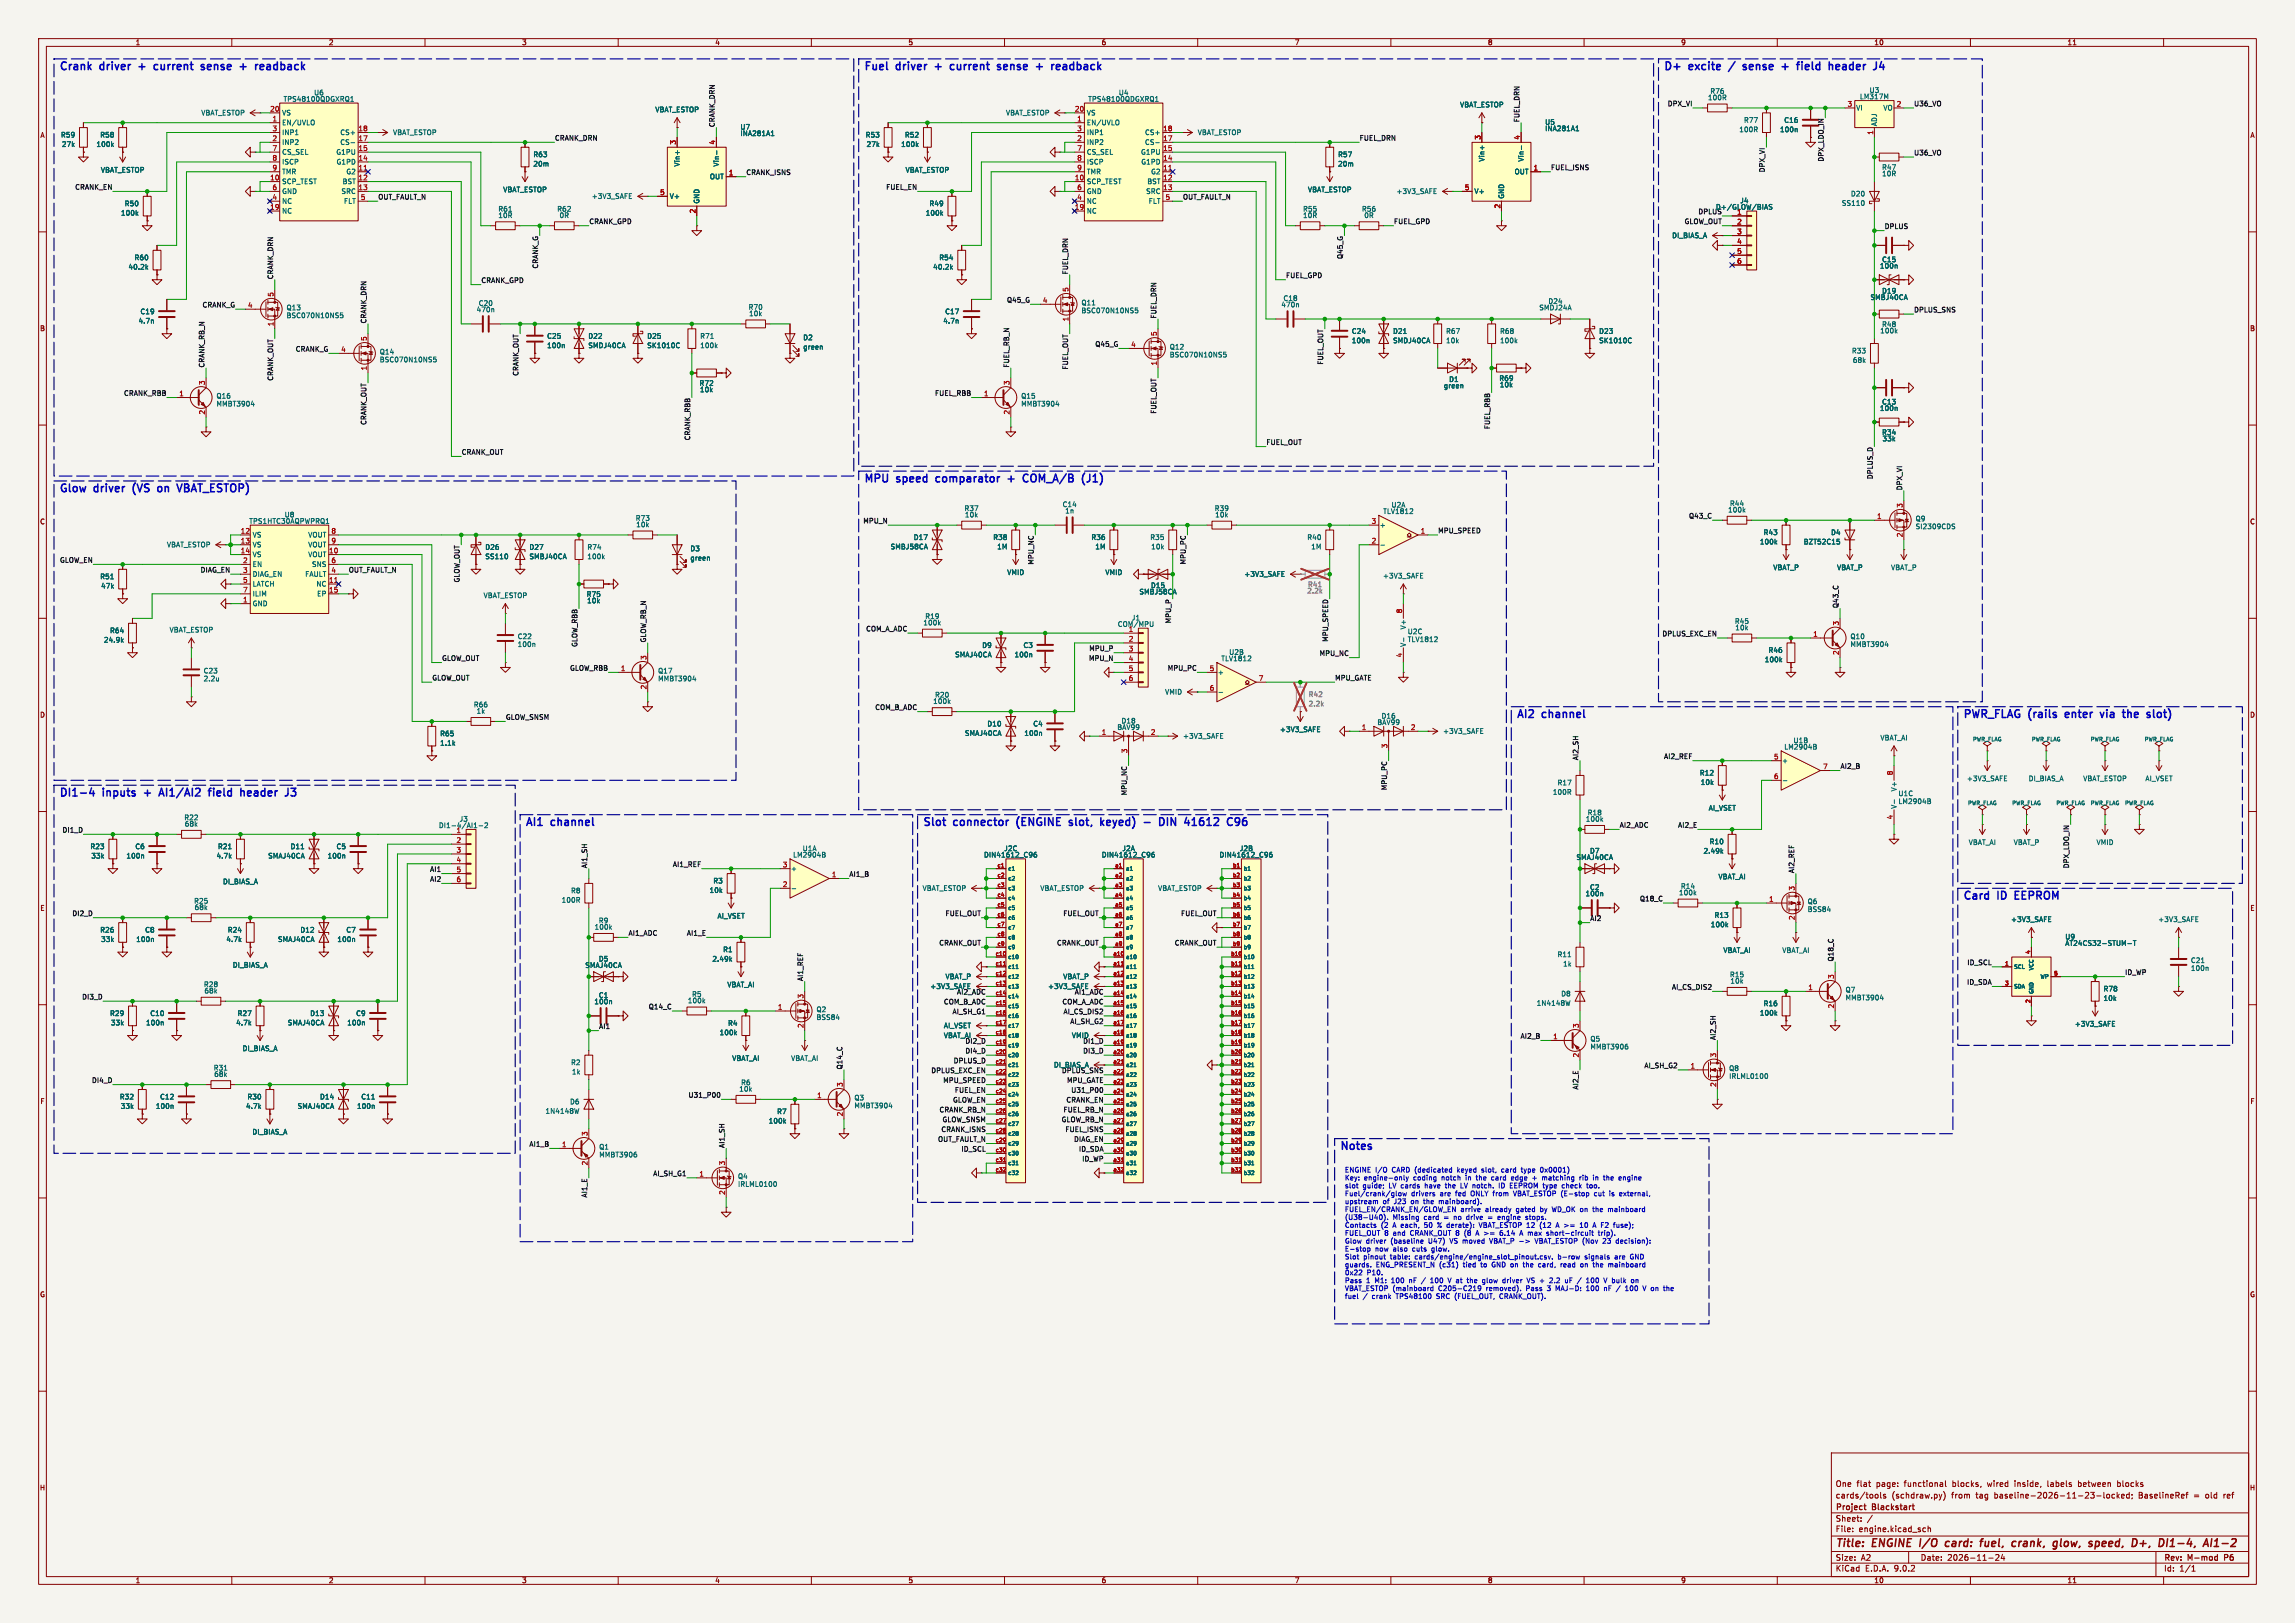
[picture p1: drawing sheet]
<svg xmlns="http://www.w3.org/2000/svg" width="594mm" height="420mm" viewBox="0 0 594 420" stroke-linecap="round" stroke-linejoin="round" font-family="sans-serif">
<defs><g id="words">
<g font-size="2.8" fill="#0000c2">
<text x="15.2" y="18.3">Crank</text>
<text x="26" y="18.3">driver</text>
<text x="36.8" y="18.3">+</text>
<text x="41.6" y="18.3">current</text>
<text x="54.6" y="18.3">sense</text>
<text x="65.4" y="18.3">+</text>
<text x="70.2" y="18.3">readback</text>
<text x="223.5" y="18.3">Fuel</text>
<text x="232.1" y="18.3">driver</text>
<text x="242.9" y="18.3">+</text>
<text x="247.7" y="18.3">current</text>
<text x="260.7" y="18.3">sense</text>
<text x="271.5" y="18.3">+</text>
<text x="276.3" y="18.3">readback</text>
<text x="430.5" y="18.3">D+</text>
<text x="437.3" y="18.3">excite</text>
<text x="452.9" y="18.3">sense</text>
<text x="463.7" y="18.3">+</text>
<text x="468.5" y="18.3">field</text>
<text x="477.5" y="18.3">header</text>
<text x="223.5" y="125">MPU</text>
<text x="232.2" y="125">speed</text>
<text x="243.2" y="125">comparator</text>
<text x="262.6" y="125">+</text>
<text x="267.4" y="125">COM_A/B</text>
<text x="283.4" y="125">(J1)</text>
<text x="15.2" y="127.5">Glow</text>
<text x="24.5" y="127.5">driver</text>
<text x="35.3" y="127.5">(VS</text>
<text x="42.6" y="127.5">on</text>
<text x="48.5" y="127.5">VBAT_ESTOP)</text>
<text x="392.4" y="185.9">AI2</text>
<text x="399.3" y="185.9">channel</text>
<text x="508" y="185.9">PWR_FLAG (rails</text>
<text x="535.5" y="185.9">enter</text>
<text x="545.4" y="185.9">via</text>
<text x="552.1" y="185.9">the</text>
<text x="559" y="185.9">slot)</text>
<text x="15.2" y="206.3">DI1-4</text>
<text x="26.8" y="206.3">inputs</text>
<text x="38.3" y="206.3">+</text>
<text x="43.1" y="206.3">AI1/AI2</text>
<text x="56.6" y="206.3">field</text>
<text x="65.6" y="206.3">header</text>
<text x="135.9" y="213.9">AI1</text>
<text x="142.8" y="213.9">channel</text>
<text x="238.8" y="213.9">Slot</text>
<text x="247" y="213.9">connector</text>
<text x="264.1" y="213.9">(ENGINE</text>
<text x="278.5" y="213.9">slot,</text>
<text x="287.4" y="213.9">keyed)</text>
<text x="299.4" y="213.9">-</text>
<text x="304.2" y="213.9">DIN</text>
<text x="311.6" y="213.9">41612</text>
<text x="508" y="232.9">Card</text>
<text x="517.2" y="232.9">ID</text>
<text x="522.5" y="232.9">EEPROM</text>
<text x="346.7" y="297.7">Notes</text>
</g>
<g font-size="2.8" fill="#840000">
<text x="475" y="400.9">Title:</text>
<text x="484.7" y="400.9">ENGINE</text>
<text x="497.7" y="400.9">I/O</text>
<text x="505.2" y="400.9">card:</text>
<text x="515.1" y="400.9">fuel,</text>
<text x="524.1" y="400.9">crank,</text>
<text x="535.5" y="400.9">glow,</text>
<text x="545.6" y="400.9">speed,</text>
<text x="557.5" y="400.9">D+,</text>
<text x="565.3" y="400.9">DI1-4,</text>
<text x="577.8" y="400.9">AI1-2</text>
</g>
<g font-size="2.1" fill="#840000">
<text x="475" y="388">cards/tools</text>
<text x="475" y="385">One</text>
<text x="480.5" y="385">flat</text>
<text x="485.7" y="385">page:</text>
<text x="489.6" y="388">(schdraw.py)</text>
<text x="493" y="385">functional</text>
<text x="505.2" y="388">from</text>
<text x="505.6" y="385">blocks,</text>
<text x="511.6" y="388">tag</text>
<text x="514.9" y="385">wired</text>
<text x="516.5" y="388">baseline-2026-11-23-locked;</text>
<text x="522" y="385">inside,</text>
<text x="530.7" y="385">labels</text>
<text x="538.8" y="385">between</text>
<text x="549.1" y="385">blocks</text>
<text x="554" y="388">BaselineRef</text>
<text x="568.4" y="388">=</text>
<text x="571.6" y="388">old</text>
<text x="576.4" y="388">ref</text>
<text x="475" y="394">Sheet:</text>
<text x="475" y="391.2">Project</text>
<text x="484.7" y="391.2">Blackstart</text>
<text x="475" y="396.7">File:</text>
<text x="481.1" y="396.7">engine.kicad_sch</text>
<text x="475" y="406.9">KiCad</text>
<text x="475" y="404.1">Size:</text>
<text x="481.7" y="404.1">A2</text>
<text x="482.7" y="406.9">E.D.A.</text>
<text x="490.3" y="406.9">9.0.2</text>
<text x="497" y="404.1">Date:</text>
<text x="504" y="404.1">2026-11-24</text>
<text x="560" y="404.3">Rev:</text>
<text x="560" y="406.9">Id:</text>
<text x="564.1" y="406.9">1/1</text>
<text x="566.4" y="404.3">M-mod</text>
<text x="576.4" y="404.3">P6</text>
</g>
<g font-size="1.8" fill="#840000">
<text x="35" y="11.9">1</text>
<text x="85" y="11.9">2</text>
<text x="135" y="11.9">3</text>
<text x="185" y="11.9">4</text>
<text x="235" y="11.9">5</text>
<text x="285" y="11.9">6</text>
<text x="335" y="11.9">7</text>
<text x="385" y="11.9">8</text>
<text x="435" y="11.9">9</text>
<text x="485" y="11.9">10</text>
<text x="535" y="11.9">11</text>
<text x="10.3" y="35.9">A</text>
<text x="582.3" y="35.9">A</text>
<text x="10.3" y="85.9">B</text>
<text x="582.3" y="85.9">B</text>
<text x="10.3" y="135.9">C</text>
<text x="582.3" y="135.9">C</text>
<text x="10.3" y="185.9">D</text>
<text x="582.3" y="185.9">D</text>
<text x="10.3" y="235.9">E</text>
<text x="582.3" y="235.9">E</text>
<text x="10.3" y="285.9">F</text>
<text x="582.3" y="285.9">F</text>
<text x="10.3" y="335.9">G</text>
<text x="582.3" y="335.9">G</text>
<text x="10.2" y="385.9">H</text>
<text x="582.2" y="385.9">H</text>
<text x="35" y="409.9">1</text>
<text x="85" y="409.9">2</text>
<text x="135" y="409.9">3</text>
<text x="185" y="409.9">4</text>
<text x="235" y="409.9">5</text>
<text x="285" y="409.9">6</text>
<text x="335" y="409.9">7</text>
<text x="385" y="409.9">8</text>
<text x="435" y="409.9">9</text>
<text x="485" y="409.9">10</text>
<text x="535" y="409.9">11</text>
</g>
<g font-size="1.8" fill="#a90000">
<text x="69.8" y="29">20</text>
<text x="278.1" y="29">20</text>
<text x="478.1" y="27.7">3</text>
<text x="490.8" y="27.7">2</text>
<text x="70.4" y="31.5">1</text>
<text x="70.4" y="34">3</text>
<text x="92.7" y="34">18</text>
<text x="278.7" y="31.5">1</text>
<text x="278.7" y="34">3</text>
<text x="300.9" y="34">18</text>
<text x="484.9" y="35" transform="rotate(-90 484.9 35)">1</text>
<text x="70.4" y="36.6">2</text>
<text x="70.4" y="39.1">7</text>
<text x="70.4" y="41.7">8</text>
<text x="92.7" y="36.6">17</text>
<text x="92.7" y="39.1">15</text>
<text x="92.7" y="41.7">14</text>
<text x="175" y="37.5" transform="rotate(-90 175 37.5)">3</text>
<text x="185.2" y="37.5" transform="rotate(-90 185.2 37.5)">4</text>
<text x="278.7" y="36.6">2</text>
<text x="278.7" y="39.1">7</text>
<text x="278.7" y="41.7">8</text>
<text x="300.9" y="36.6">17</text>
<text x="300.9" y="39.1">15</text>
<text x="300.9" y="41.7">14</text>
<text x="383.3" y="36.3" transform="rotate(-90 383.3 36.3)">3</text>
<text x="393.4" y="36.3" transform="rotate(-90 393.4 36.3)">4</text>
<text x="69.8" y="46.7">10</text>
<text x="70.4" y="44.2">9</text>
<text x="92.7" y="44.2">11</text>
<text x="92.7" y="46.7">12</text>
<text x="188.5" y="45.5">1</text>
<text x="278.1" y="46.7">10</text>
<text x="278.7" y="44.2">9</text>
<text x="300.9" y="44.2">11</text>
<text x="300.9" y="46.7">12</text>
<text x="396.8" y="44.2">1</text>
<text x="70.4" y="49.3">6</text>
<text x="70.4" y="51.8">4</text>
<text x="92.7" y="49.3">13</text>
<text x="93.3" y="51.8">5</text>
<text x="170.7" y="50.5">5</text>
<text x="278.7" y="49.3">6</text>
<text x="278.7" y="51.8">4</text>
<text x="300.9" y="49.3">13</text>
<text x="301.6" y="51.8">5</text>
<text x="379" y="49.3">5</text>
<text x="69.8" y="54.4">19</text>
<text x="180.1" y="55.3" transform="rotate(-90 180.1 55.3)">2</text>
<text x="278.1" y="54.4">19</text>
<text x="388.4" y="54" transform="rotate(-90 388.4 54)">2</text>
<text x="449.5" y="55.6">1</text>
<text x="449.5" y="58.2">2</text>
<text x="449.5" y="60.7">3</text>
<text x="449.5" y="63.2">4</text>
<text x="449.5" y="65.8">5</text>
<text x="449.5" y="68.3">6</text>
<text x="70.9" y="76.9" transform="rotate(-90 70.9 76.9)">5</text>
<text x="276.6" y="75.6" transform="rotate(-90 276.6 75.6)">5</text>
<text x="64.1" y="79.8">4</text>
<text x="269.8" y="78.5">4</text>
<text x="276.6" y="83.3" transform="rotate(-90 276.6 83.3)">1</text>
<text x="70.9" y="84.5" transform="rotate(-90 70.9 84.5)">1</text>
<text x="95" y="88.3" transform="rotate(-90 95 88.3)">5</text>
<text x="292.7" y="89.9">4</text>
<text x="299.5" y="87.1" transform="rotate(-90 299.5 87.1)">5</text>
<text x="88.2" y="91.2">4</text>
<text x="95" y="96" transform="rotate(-90 95 96)">1</text>
<text x="299.5" y="94.7" transform="rotate(-90 299.5 94.7)">1</text>
<text x="53.1" y="99.8" transform="rotate(-90 53.1 99.8)">3</text>
<text x="261.4" y="99.8" transform="rotate(-90 261.4 99.8)">3</text>
<text x="46.3" y="102.6">1</text>
<text x="53.1" y="107.4" transform="rotate(-90 53.1 107.4)">2</text>
<text x="254.6" y="102.6">1</text>
<text x="261.4" y="107.4" transform="rotate(-90 261.4 107.4)">2</text>
<text x="492.5" y="131.5" transform="rotate(-90 492.5 131.5)">3</text>
<text x="354.9" y="135.6">3</text>
<text x="485.7" y="134.4">1</text>
<text x="62.2" y="138.2">12</text>
<text x="62.2" y="140.7">13</text>
<text x="62.2" y="143.3">14</text>
<text x="85" y="143.3">10</text>
<text x="85.7" y="138.2">8</text>
<text x="85.7" y="140.7">9</text>
<text x="354.9" y="140.7">2</text>
<text x="367.6" y="138.2">1</text>
<text x="492.5" y="139.1" transform="rotate(-90 492.5 139.1)">2</text>
<text x="62.8" y="145.8">2</text>
<text x="62.8" y="148.3">3</text>
<text x="85.7" y="145.8">6</text>
<text x="85.7" y="148.3">4</text>
<text x="62.8" y="150.9">5</text>
<text x="62.8" y="153.4">7</text>
<text x="62.8" y="156">1</text>
<text x="85" y="150.9">11</text>
<text x="85" y="153.4">15</text>
<text x="363" y="158.8" transform="rotate(-90 363 158.8)">8</text>
<text x="476" y="162" transform="rotate(-90 476 162)">3</text>
<text x="292" y="163.6">1</text>
<text x="292" y="166.1">2</text>
<text x="469.2" y="164.8">1</text>
<text x="160.6" y="173.7">1</text>
<text x="167.4" y="170.9" transform="rotate(-90 167.4 170.9)">3</text>
<text x="292" y="168.7">3</text>
<text x="292" y="171.2">4</text>
<text x="292" y="173.7">5</text>
<text x="313" y="173.7">5</text>
<text x="363" y="170.3" transform="rotate(-90 363 170.3)">4</text>
<text x="476" y="169.6" transform="rotate(-90 476 169.6)">2</text>
<text x="167.4" y="178.5" transform="rotate(-90 167.4 178.5)">2</text>
<text x="292" y="176.3">6</text>
<text x="313" y="178.8">6</text>
<text x="325.7" y="176.3">7</text>
<text x="285" y="190.2">1</text>
<text x="297.7" y="190.2">2</text>
<text x="352.4" y="189">1</text>
<text x="365.1" y="189">2</text>
<text x="291.8" y="195" transform="rotate(-90 291.8 195)">3</text>
<text x="359.2" y="193.7" transform="rotate(-90 359.2 193.7)">3</text>
<text x="459" y="196.6">5</text>
<text x="459" y="201.7">6</text>
<text x="471.7" y="199.1">7</text>
<text x="490" y="200.7" transform="rotate(-90 490 200.7)">8</text>
<text x="118" y="215.6">1</text>
<text x="490" y="212.2" transform="rotate(-90 490 212.2)">4</text>
<text x="118" y="218.2">2</text>
<text x="118" y="220.7">3</text>
<text x="118" y="223.3">4</text>
<text x="118" y="225.8">5</text>
<text x="202.5" y="224.5">3</text>
<text x="215.2" y="227.1">1</text>
<text x="118" y="228.3">6</text>
<text x="202.5" y="229.6">2</text>
<text x="457.8" y="233.4">1</text>
<text x="464.6" y="230.6" transform="rotate(-90 464.6 230.6)">3</text>
<text x="464.6" y="238.2" transform="rotate(-90 464.6 238.2)">2</text>
<text x="467.9" y="256.3">1</text>
<text x="474.7" y="253.4" transform="rotate(-90 474.7 253.4)">3</text>
<text x="201.2" y="261.4">1</text>
<text x="208" y="258.5" transform="rotate(-90 208 258.5)">3</text>
<text x="474.7" y="261.1" transform="rotate(-90 474.7 261.1)">2</text>
<text x="208" y="266.1" transform="rotate(-90 208 266.1)">2</text>
<text x="401.9" y="269">1</text>
<text x="408.7" y="266.1" transform="rotate(-90 408.7 266.1)">3</text>
<text x="408.7" y="273.8" transform="rotate(-90 408.7 273.8)">2</text>
<text x="444.2" y="273.8" transform="rotate(-90 444.2 273.8)">3</text>
<text x="218.2" y="281.4" transform="rotate(-90 218.2 281.4)">3</text>
<text x="437.4" y="276.6">1</text>
<text x="444.2" y="281.4" transform="rotate(-90 444.2 281.4)">2</text>
<text x="211.4" y="284.2">1</text>
<text x="218.2" y="289" transform="rotate(-90 218.2 289)">2</text>
<text x="145.3" y="296.9">1</text>
<text x="152.1" y="294.1" transform="rotate(-90 152.1 294.1)">3</text>
<text x="152.1" y="301.7" transform="rotate(-90 152.1 301.7)">2</text>
<text x="180.9" y="304.5">1</text>
<text x="187.7" y="301.7" transform="rotate(-90 187.7 301.7)">3</text>
<text x="187.7" y="309.3" transform="rotate(-90 187.7 309.3)">2</text>
</g>
<g font-size="1.8" fill="#006464">
<text x="73.3" y="26.5">TPS48100QDGXRQ1</text>
<text x="81.2" y="24.9">U6</text>
<text x="169.5" y="29.2">VBAT_ESTOP</text>
<text x="281.5" y="26.5">TPS48100QDGXRQ1</text>
<text x="289.5" y="24.9">U4</text>
<text x="377.8" y="28">VBAT_ESTOP</text>
<text x="441.9" y="26.1">100R</text>
<text x="442.6" y="24.5">R76</text>
<text x="480.3" y="28.8">VI</text>
<text x="481.3" y="25.9">LM317M</text>
<text x="483.8" y="24.2">U3</text>
<text x="487.3" y="28.8">VO</text>
<text x="15.7" y="35.8">R59</text>
<text x="25.8" y="35.8">R58</text>
<text x="52" y="30.1">VBAT_ESTOP</text>
<text x="72.9" y="30.1">VS</text>
<text x="72.9" y="32.6">EN/UVLO</text>
<text x="72.9" y="35.2">INP1</text>
<text x="87.9" y="35.2">CS+</text>
<text x="101.6" y="35.2">VBAT_ESTOP</text>
<text x="191.5" y="35.4">INA281A1</text>
<text x="191.5" y="33.8">U7</text>
<text x="223.9" y="35.8">R53</text>
<text x="234.1" y="35.8">R52</text>
<text x="260.3" y="30.1">VBAT_ESTOP</text>
<text x="281.2" y="30.1">VS</text>
<text x="281.2" y="32.6">EN/UVLO</text>
<text x="281.2" y="35.2">INP1</text>
<text x="296.2" y="35.2">CS+</text>
<text x="309.9" y="35.2">VBAT_ESTOP</text>
<text x="399.8" y="34.1">INA281A1</text>
<text x="399.8" y="32.5">U5</text>
<text x="450.1" y="34.4">100R</text>
<text x="451.3" y="32">R77</text>
<text x="460.6" y="34.4">100n</text>
<text x="461.7" y="32">C16</text>
<text x="486" y="32.8" transform="rotate(-90 486 32.8)">ADJ</text>
<text x="15.9" y="38.2">27k</text>
<text x="24.8" y="38.2">100k</text>
<text x="72.9" y="37.7">INP2</text>
<text x="72.9" y="40.2">CS_SEL</text>
<text x="86.9" y="40.2">G1PU</text>
<text x="87.9" y="37.7">CS-</text>
<text x="137.9" y="40.9">R63</text>
<text x="224.2" y="38.2">27k</text>
<text x="233.1" y="38.2">100k</text>
<text x="281.2" y="37.7">INP2</text>
<text x="281.2" y="40.2">CS_SEL</text>
<text x="295.2" y="40.2">G1PU</text>
<text x="296.2" y="37.7">CS-</text>
<text x="346.2" y="40.9">R57</text>
<text x="384.4" y="42" transform="rotate(-90 384.4 42)">Vin+</text>
<text x="394.6" y="42" transform="rotate(-90 394.6 42)">Vin-</text>
<text x="26" y="44.9">VBAT_ESTOP</text>
<text x="72.9" y="42.8">ISCP</text>
<text x="72.9" y="45.3">TMR</text>
<text x="72.9" y="47.9">SCP_TEST</text>
<text x="87" y="42.8">G1PD</text>
<text x="88.6" y="47.9">BST</text>
<text x="89.5" y="45.3">G2</text>
<text x="137.9" y="43.3">20m</text>
<text x="176.1" y="43.2" transform="rotate(-90 176.1 43.2)">Vin+</text>
<text x="183.6" y="46.6">OUT</text>
<text x="186.3" y="43.2" transform="rotate(-90 186.3 43.2)">Vin-</text>
<text x="234.3" y="44.9">VBAT_ESTOP</text>
<text x="281.2" y="42.8">ISCP</text>
<text x="281.2" y="45.3">TMR</text>
<text x="281.2" y="47.9">SCP_TEST</text>
<text x="295.3" y="42.8">G1PD</text>
<text x="296.8" y="47.9">BST</text>
<text x="297.8" y="45.3">G2</text>
<text x="346.2" y="43.3">20m</text>
<text x="391.9" y="45.3">OUT</text>
<text x="487" y="44.2">R47</text>
<text x="487" y="45.8">10R</text>
<text x="32.2" y="53.6">R50</text>
<text x="72.9" y="50.4">GND</text>
<text x="72.9" y="52.9">NC</text>
<text x="88.2" y="50.4">SRC</text>
<text x="88.9" y="52.9">FLT</text>
<text x="130.1" y="49.9">VBAT_ESTOP</text>
<text x="153" y="51.7">+3V3_SAFE</text>
<text x="173.2" y="51.7">V+</text>
<text x="181.2" y="52.8" transform="rotate(-90 181.2 52.8)">GND</text>
<text x="240.4" y="53.6">R49</text>
<text x="281.2" y="50.4">GND</text>
<text x="281.2" y="52.9">NC</text>
<text x="296.5" y="50.4">SRC</text>
<text x="297.2" y="52.9">FLT</text>
<text x="338.4" y="49.9">VBAT_ESTOP</text>
<text x="361.3" y="50.4">+3V3_SAFE</text>
<text x="381.5" y="50.4">V+</text>
<text x="389.5" y="51.6" transform="rotate(-90 389.5 51.6)">GND</text>
<text x="450.3" y="52.8">J4</text>
<text x="476.6" y="53.5">SS110</text>
<text x="479" y="51">D20</text>
<text x="31.2" y="56">100k</text>
<text x="72.9" y="55.5">NC</text>
<text x="128.9" y="55">R61</text>
<text x="128.9" y="56.6">10R</text>
<text x="144.1" y="55">R62</text>
<text x="144.7" y="56.6">0R</text>
<text x="239.5" y="56">100k</text>
<text x="281.2" y="55.5">NC</text>
<text x="337.1" y="55">R55</text>
<text x="337.1" y="56.6">10R</text>
<text x="352.4" y="55">R56</text>
<text x="353" y="56.6">0R</text>
<text x="439.5" y="55.5">DPLUS</text>
<text x="444" y="54.5">D+/GLOW/BIAS</text>
<text x="432.7" y="61.8">DI_BIAS_A</text>
<text x="33.1" y="70">40.2k</text>
<text x="34.7" y="67.5">R60</text>
<text x="241.4" y="70">40.2k</text>
<text x="243" y="67.5">R54</text>
<text x="486.5" y="69.7">100n</text>
<text x="487" y="68">C15</text>
<text x="484" y="77.8">SMBJ40CA</text>
<text x="487" y="76.2">D19</text>
<text x="35.7" y="83.9">4.7n</text>
<text x="36.2" y="81.5">C19</text>
<text x="74.1" y="80.5">Q13</text>
<text x="74.1" y="82.5">BSC070N10NS5</text>
<text x="123.2" y="81">470n</text>
<text x="123.8" y="79.3">C20</text>
<text x="193.6" y="80.4">R70</text>
<text x="193.8" y="82">10k</text>
<text x="244" y="83.9">4.7n</text>
<text x="244.5" y="81.5">C17</text>
<text x="279.8" y="79.2">Q11</text>
<text x="279.8" y="81.3">BSC070N10NS5</text>
<text x="331.5" y="79.7">470n</text>
<text x="332.1" y="78.1">C18</text>
<text x="398.3" y="80.5">SMDJ24A</text>
<text x="400.6" y="78.8">D24</text>
<text x="141.5" y="87.9">C25</text>
<text x="152.2" y="87.9">D22</text>
<text x="167.4" y="87.9">D25</text>
<text x="181.1" y="87.9">R71</text>
<text x="207.8" y="88.2">D2</text>
<text x="349.8" y="89">100n</text>
<text x="349.8" y="86.6">C24</text>
<text x="360.4" y="89">SMDJ40CA</text>
<text x="360.4" y="86.6">D21</text>
<text x="374.2" y="89">10k</text>
<text x="374.2" y="86.6">R67</text>
<text x="388.1" y="86.6">R68</text>
<text x="388.1" y="89">100k</text>
<text x="413.8" y="89">SK1010C</text>
<text x="413.8" y="86.6">D23</text>
<text x="486.5" y="86.5">100k</text>
<text x="487" y="84.8">R48</text>
<text x="98.2" y="91.9">Q14</text>
<text x="98.2" y="94">BSC070N10NS5</text>
<text x="141.5" y="90.3">100n</text>
<text x="152.2" y="90.3">SMDJ40CA</text>
<text x="167.4" y="90.3">SK1010C</text>
<text x="181.1" y="90.3">100k</text>
<text x="207.8" y="90.7">green</text>
<text x="302.7" y="90.7">Q12</text>
<text x="302.7" y="92.7">BSC070N10NS5</text>
<text x="479.2" y="91.7">R33</text>
<text x="479.4" y="94.1">68k</text>
<text x="180.9" y="100.1">R72</text>
<text x="181.1" y="101.7">10k</text>
<text x="373.6" y="100.7">green</text>
<text x="375" y="99">D1</text>
<text x="387.9" y="98.8">R69</text>
<text x="388.1" y="100.4">10k</text>
<text x="55.9" y="103.4">Q16</text>
<text x="55.9" y="105.4">MMBT3904</text>
<text x="264.2" y="103.4">Q15</text>
<text x="264.2" y="105.4">MMBT3904</text>
<text x="486.5" y="106.5">100n</text>
<text x="487" y="104.9">C13</text>
<text x="487" y="112.8">R34</text>
<text x="487.1" y="114.4">33k</text>
<text x="274.9" y="131.4">C14</text>
<text x="360" y="131.5">U2A</text>
<text x="447.6" y="131.2">R44</text>
<text x="64.4" y="135.7">TPS1HTC30AQPWPRQ1</text>
<text x="73.6" y="134.1">U8</text>
<text x="164.4" y="135">R73</text>
<text x="164.5" y="136.6">10k</text>
<text x="249.5" y="132.4">R37</text>
<text x="249.6" y="134.1">10k</text>
<text x="275.6" y="133.1">1n</text>
<text x="314.3" y="132.4">R39</text>
<text x="314.4" y="134.1">10k</text>
<text x="357" y="136.8">+</text>
<text x="357.9" y="133.2">TLV1812</text>
<text x="447.2" y="132.8">100k</text>
<text x="495.7" y="135.1">Q9</text>
<text x="495.7" y="137.1">SI2309CDS</text>
<text x="43.1" y="141.8">VBAT_ESTOP</text>
<text x="65.3" y="139.3">VS</text>
<text x="65.3" y="141.8">VS</text>
<text x="79.7" y="139.3">VOUT</text>
<text x="79.7" y="141.8">VOUT</text>
<text x="125.5" y="142.5">D26</text>
<text x="136.9" y="142.5">D27</text>
<text x="151.9" y="142.5">R74</text>
<text x="178.6" y="142.8">D3</text>
<text x="230.4" y="142.4">SMBJ58CA</text>
<text x="236.4" y="139.9">D17</text>
<text x="257" y="139.9">R38</text>
<text x="258" y="142.4">1M</text>
<text x="282.4" y="139.9">R36</text>
<text x="283.4" y="142.4">1M</text>
<text x="297.6" y="139.9">R35</text>
<text x="297.8" y="142.4">10k</text>
<text x="338.2" y="139.9">R40</text>
<text x="339.3" y="142.4">1M</text>
<text x="455.4" y="141.1">100k</text>
<text x="456.3" y="138.7">R43</text>
<text x="466.7" y="141.1">BZT52C15</text>
<text x="473.8" y="138.7">D4</text>
<text x="65.3" y="144.4">VS</text>
<text x="65.3" y="146.9">EN</text>
<text x="65.3" y="149.5">DIAG_EN</text>
<text x="78.9" y="149.5">FAULT</text>
<text x="79.7" y="144.4">VOUT</text>
<text x="80.6" y="146.9">SNS</text>
<text x="125.5" y="144.9">SS110</text>
<text x="136.9" y="144.9">SMBJ40CA</text>
<text x="151.9" y="144.9">100k</text>
<text x="178.6" y="145.3">green</text>
<text x="260.6" y="149">VMID</text>
<text x="286" y="149">VMID</text>
<text x="321.9" y="149.5">+3V3_SAFE</text>
<text x="357.8" y="149.9">+3V3_SAFE</text>
<text x="458.9" y="147.7">VBAT_P</text>
<text x="475.4" y="147.7">VBAT_P</text>
<text x="489.3" y="147.7">VBAT_P</text>
<text x="25.8" y="150.1">R51</text>
<text x="26.1" y="152.5">47k</text>
<text x="65.3" y="152">LATCH</text>
<text x="65.3" y="154.5">ILIM</text>
<text x="81.8" y="152">NC</text>
<text x="82" y="154.5">EP</text>
<text x="125.1" y="155">VBAT_ESTOP</text>
<text x="151.7" y="154.7">R75</text>
<text x="294.8" y="154">SMBJ58CA</text>
<text x="297.8" y="152.4">D15</text>
<text x="65.3" y="157.1">GND</text>
<text x="151.8" y="156.3">10k</text>
<text x="239.4" y="160.4">R19</text>
<text x="292.8" y="160.8">J1</text>
<text x="448.9" y="161.6">R45</text>
<text x="26.8" y="166.5">24.9k</text>
<text x="28.4" y="164.1">R64</text>
<text x="43.8" y="163.9">VBAT_ESTOP</text>
<text x="133.9" y="167.6">100n</text>
<text x="133.9" y="165.6">C22</text>
<text x="238.9" y="162">100k</text>
<text x="254.1" y="167.9">D9</text>
<text x="264.8" y="167.9">C3</text>
<text x="289.2" y="162.4">COM/MPU</text>
<text x="364.1" y="167.5" transform="rotate(-90 364.1 167.5)">V-</text>
<text x="364.1" y="163" transform="rotate(-90 364.1 163)">V+</text>
<text x="364.2" y="166.3">TLV1812</text>
<text x="364.2" y="164.3">U2C</text>
<text x="449" y="163.3">10k</text>
<text x="478.8" y="165.6">Q10</text>
<text x="478.8" y="167.6">MMBT3904</text>
<text x="247.1" y="170.3">SMAJ40CA</text>
<text x="262.5" y="170.3">100n</text>
<text x="316" y="171.3">TLV1812</text>
<text x="318" y="169.6">U2B</text>
<text x="456.6" y="171.6">100k</text>
<text x="457.6" y="169.1">R46</text>
<text x="52.6" y="174.5">C23</text>
<text x="52.6" y="176.5">2.2u</text>
<text x="170.2" y="174.5">Q17</text>
<text x="170.2" y="176.5">MMBT3904</text>
<text x="301.4" y="179.9">VMID</text>
<text x="315.1" y="174.9">+</text>
<text x="122.5" y="183.2">R66</text>
<text x="123.2" y="184.9">1k</text>
<text x="241.4" y="182.3">100k</text>
<text x="241.9" y="180.7">R20</text>
<text x="113.8" y="190.7">R65</text>
<text x="249.6" y="190.6">SMAJ40CA</text>
<text x="255.4" y="188.2">D10</text>
<text x="265" y="190.6">100n</text>
<text x="267.3" y="188.2">C4</text>
<text x="289.1" y="189.1">BAV99</text>
<text x="290.2" y="187.4">D18</text>
<text x="306.1" y="191.4">+3V3_SAFE</text>
<text x="331.2" y="189.6">+3V3_SAFE</text>
<text x="356.4" y="187.8">BAV99</text>
<text x="357.5" y="186.2">D16</text>
<text x="373.4" y="190.1">+3V3_SAFE</text>
<text x="486.6" y="191.8">VBAT_AI</text>
<text x="113.8" y="193.2">1.1k</text>
<text x="461.1" y="197.7">+</text>
<text x="461.7" y="194.2">LM2904B</text>
<text x="464.1" y="192.5">U1B</text>
<text x="403" y="203.4">R17</text>
<text x="439.8" y="200.9">R12</text>
<text x="440.1" y="203.3">10k</text>
<text x="509" y="202.3">+3V3_SAFE</text>
<text x="525" y="202.3">DI_BIAS_A</text>
<text x="539.1" y="202.3">VBAT_ESTOP</text>
<text x="555.2" y="202.3">AI_VSET</text>
<text x="401.8" y="205.9">100R</text>
<text x="442.1" y="210">AI_VSET</text>
<text x="491.1" y="209.4" transform="rotate(-90 491.1 209.4)">V-</text>
<text x="491.1" y="204.9" transform="rotate(-90 491.1 204.9)">V+</text>
<text x="491.2" y="208.3">LM2904B</text>
<text x="491.2" y="206.2">U1C</text>
<text x="47.6" y="212.4">R22</text>
<text x="47.7" y="214.1">68k</text>
<text x="113.5" y="214.5">DI1-4/AI1-2</text>
<text x="118.8" y="212.8">J3</text>
<text x="410.3" y="212.8">100k</text>
<text x="410.8" y="211.2">R18</text>
<text x="23.3" y="219.9">R23</text>
<text x="34.9" y="219.9">C6</text>
<text x="56.3" y="219.9">R21</text>
<text x="75.1" y="219.9">D11</text>
<text x="87" y="219.9">C5</text>
<text x="207.6" y="220.4">U1A</text>
<text x="259.8" y="220.4">J2C</text>
<text x="290.4" y="220.4">J2A</text>
<text x="320.8" y="220.4">J2B</text>
<text x="411.4" y="221.1">D7</text>
<text x="440.8" y="221.1">2.49k</text>
<text x="442.4" y="218.7">R10</text>
<text x="509.4" y="218.9">VBAT_AI</text>
<text x="521.1" y="218.9">VBAT_P</text>
<text x="542.5" y="218.9">VMID</text>
<text x="23.5" y="222.4">33k</text>
<text x="32.6" y="222.4">100n</text>
<text x="55.9" y="222.4">4.7k</text>
<text x="69.3" y="222.4">SMAJ40CA</text>
<text x="84.7" y="222.4">100n</text>
<text x="204.6" y="225.7">+</text>
<text x="205.2" y="222.1">LM2904B</text>
<text x="254.6" y="222.1">DIN41612_C96</text>
<text x="285" y="222.1">DIN41612_C96</text>
<text x="315.5" y="222.1">DIN41612_C96</text>
<text x="407.9" y="222.7">SMAJ40CA</text>
<text x="444.7" y="227.7">VBAT_AI</text>
<text x="57.6" y="229">DI_BIAS_A</text>
<text x="145.3" y="233.8">100R</text>
<text x="147.7" y="231.4">R8</text>
<text x="183.5" y="231.3">10k</text>
<text x="184.5" y="228.8">R3</text>
<text x="238.7" y="230.7">VBAT_ESTOP</text>
<text x="269.1" y="230.7">VBAT_ESTOP</text>
<text x="299.6" y="230.7">VBAT_ESTOP</text>
<text x="410.3" y="232.1">100n</text>
<text x="411.4" y="230.5">C2</text>
<text x="434.5" y="231.9">100k</text>
<text x="434.9" y="230.2">R14</text>
<text x="50.1" y="234">R25</text>
<text x="50.2" y="235.7">68k</text>
<text x="154.9" y="239.1">R9</text>
<text x="185.6" y="237.9">AI_VSET</text>
<text x="443.6" y="237.7">R13</text>
<text x="467.8" y="234.2">Q6</text>
<text x="467.8" y="236.2">BSS84</text>
<text x="520.4" y="238.8">+3V3_SAFE</text>
<text x="558.5" y="238.8">+3V3_SAFE</text>
<text x="25.8" y="241.5">R26</text>
<text x="26.1" y="244">33k</text>
<text x="35.1" y="244">100n</text>
<text x="37.4" y="241.5">C8</text>
<text x="58.5" y="244">4.7k</text>
<text x="58.8" y="241.5">R24</text>
<text x="71.8" y="244">SMAJ40CA</text>
<text x="77.6" y="241.5">D12</text>
<text x="87.2" y="244">100n</text>
<text x="89.5" y="241.5">C7</text>
<text x="153.8" y="240.8">100k</text>
<text x="442.7" y="240.1">100k</text>
<text x="534.4" y="245">AT24CS32-STUM-T</text>
<text x="534.4" y="243.3">U9</text>
<text x="60.1" y="250.6">DI_BIAS_A</text>
<text x="151.4" y="250.7">SMAJ40CA</text>
<text x="154.9" y="249">D5</text>
<text x="184.3" y="249">2.49k</text>
<text x="187" y="246.6">R1</text>
<text x="403" y="247.9">R11</text>
<text x="404.5" y="250.3">1k</text>
<text x="445.9" y="246.8">VBAT_AI</text>
<text x="461.2" y="246.8">VBAT_AI</text>
<text x="566.9" y="251.4">100n</text>
<text x="566.9" y="249.4">C21</text>
<text x="52.7" y="255.6">R28</text>
<text x="52.8" y="257.3">68k</text>
<text x="188.1" y="255.7">VBAT_AI</text>
<text x="240.7" y="256.1">+3V3_SAFE</text>
<text x="244.6" y="253.6">VBAT_P</text>
<text x="247.6" y="257.5">AI2_ADC</text>
<text x="271.1" y="256.1">+3V3_SAFE</text>
<text x="275.1" y="253.6">VBAT_P</text>
<text x="278" y="257.5">AI1_ADC</text>
<text x="447.6" y="253.1">R15</text>
<text x="447.8" y="254.7">10k</text>
<text x="477.6" y="257">Q7</text>
<text x="544.3" y="256.8">R78</text>
<text x="28.4" y="263.1">R29</text>
<text x="38.8" y="263.1">C10</text>
<text x="61.4" y="263.1">R27</text>
<text x="80.2" y="263.1">D13</text>
<text x="92" y="263.1">C9</text>
<text x="153.7" y="260.1">100n</text>
<text x="154.9" y="258.4">C1</text>
<text x="177.9" y="259.8">100k</text>
<text x="179" y="258.2">R5</text>
<text x="211.2" y="262.1">Q2</text>
<text x="397.6" y="260.5">1N4148W</text>
<text x="404" y="258">D8</text>
<text x="455.4" y="263">100k</text>
<text x="456.3" y="260.6">R16</text>
<text x="477.6" y="259.1">MMBT3904</text>
<text x="544.3" y="259.2">10k</text>
<text x="28.6" y="265.5">33k</text>
<text x="37.7" y="265.5">100n</text>
<text x="61" y="265.5">4.7k</text>
<text x="74.4" y="265.5">SMAJ40CA</text>
<text x="89.8" y="265.5">100n</text>
<text x="186.1" y="268.1">100k</text>
<text x="188.3" y="265.7">R4</text>
<text x="211.2" y="264.1">BSS84</text>
<text x="244.2" y="266.3">AI_VSET</text>
<text x="244.2" y="268.8">VBAT_AI</text>
<text x="277.3" y="268.8">VMID</text>
<text x="411.5" y="269.7">Q5</text>
<text x="536.9" y="265.8">+3V3_SAFE</text>
<text x="62.7" y="272.2">DI_BIAS_A</text>
<text x="147.7" y="275.8">R2</text>
<text x="189.4" y="274.7">VBAT_AI</text>
<text x="204.6" y="274.7">VBAT_AI</text>
<text x="411.5" y="271.8">MMBT3906</text>
<text x="55.2" y="277.2">R31</text>
<text x="55.3" y="278.9">68k</text>
<text x="147.9" y="278.2">1k</text>
<text x="191.7" y="281">R6</text>
<text x="272.7" y="276.5">DI_BIAS_A</text>
<text x="447.4" y="277.3">Q8</text>
<text x="447.4" y="279.4">IRLML0100</text>
<text x="30.9" y="284.7">R32</text>
<text x="31.1" y="287.1">33k</text>
<text x="40.2" y="287.1">100n</text>
<text x="41.3" y="284.7">C12</text>
<text x="63.6" y="287.1">4.7k</text>
<text x="63.9" y="284.7">R30</text>
<text x="76.9" y="287.1">SMAJ40CA</text>
<text x="82.7" y="284.7">D14</text>
<text x="92.3" y="287.1">100n</text>
<text x="93.4" y="284.7">C11</text>
<text x="147.4" y="286">D6</text>
<text x="191.2" y="282.7">10k</text>
<text x="221" y="285">Q3</text>
<text x="221" y="287">MMBT3904</text>
<text x="65.2" y="293.8">DI_BIAS_A</text>
<text x="141.1" y="288.4">1N4148W</text>
<text x="198.8" y="290.9">100k</text>
<text x="201" y="288.5">R7</text>
<text x="155" y="297.7">Q1</text>
<text x="155" y="299.7">MMBT3906</text>
<text x="190.9" y="305.3">Q4</text>
<text x="190.9" y="307.3">IRLML0100</text>
</g>
<g font-size="1.8" fill="#0f0f0f">
<text x="431.5" y="27.6">DPX_VI</text>
<text x="495.3" y="27.6">U36_VO</text>
<text x="185.1" y="33" transform="rotate(-90 185.1 33)">CRANK_DRN</text>
<text x="393.4" y="31.8" transform="rotate(-90 393.4 31.8)">FUEL_DRN</text>
<text x="143.5" y="36.5">CRANK_DRN</text>
<text x="351.8" y="36.5">FUEL_DRN</text>
<text x="472.1" y="41.9" transform="rotate(-90 472.1 41.9)">DPX_LDO_IN</text>
<text x="495.3" y="40.3">U36_VO</text>
<text x="193" y="45.4">CRANK_ISNS</text>
<text x="401.3" y="44.1">FUEL_ISNS</text>
<text x="456.9" y="44.7" transform="rotate(-90 456.9 44.7)">DPX_VI</text>
<text x="19.3" y="49.2">CRANK_EN</text>
<text x="97.8" y="51.7">OUT_FAULT_N</text>
<text x="229.2" y="49.2">FUEL_EN</text>
<text x="306.1" y="51.7">OUT_FAULT_N</text>
<text x="152.4" y="58.1">CRANK_GPD</text>
<text x="360.7" y="58.1">FUEL_GPD</text>
<text x="435.9" y="58.1">GLOW_OUT</text>
<text x="487.7" y="59.3">DPLUS</text>
<text x="139.4" y="69.6" transform="rotate(-90 139.4 69.6)">CRANK_G</text>
<text x="276.5" y="71.1" transform="rotate(-90 276.5 71.1)">FUEL_DRN</text>
<text x="347.6" y="67.2" transform="rotate(-90 347.6 67.2)">Q45_G</text>
<text x="70.8" y="72.4" transform="rotate(-90 70.8 72.4)">CRANK_DRN</text>
<text x="124.5" y="73.3">CRANK_GPD</text>
<text x="332.7" y="72">FUEL_GPD</text>
<text x="52.3" y="79.7">CRANK_G</text>
<text x="94.9" y="83.8" transform="rotate(-90 94.9 83.8)">CRANK_DRN</text>
<text x="260.5" y="78.4">Q45_G</text>
<text x="299.4" y="82.6" transform="rotate(-90 299.4 82.6)">FUEL_DRN</text>
<text x="495.3" y="80.9">DPLUS_SNS</text>
<text x="283.4" y="89.8">Q45_G</text>
<text x="53" y="95.3" transform="rotate(-90 53 95.3)">CRANK_RB_N</text>
<text x="76.4" y="91.1">CRANK_G</text>
<text x="261.3" y="95.3" transform="rotate(-90 261.3 95.3)">FUEL_RB_N</text>
<text x="276.5" y="95.8" transform="rotate(-90 276.5 95.8)">FUEL_OUT</text>
<text x="342.6" y="94.5" transform="rotate(-90 342.6 94.5)">FUEL_OUT</text>
<text x="70.8" y="98.7" transform="rotate(-90 70.8 98.7)">CRANK_OUT</text>
<text x="134.3" y="97.4" transform="rotate(-90 134.3 97.4)">CRANK_OUT</text>
<text x="32" y="102.5">CRANK_RBB</text>
<text x="241.9" y="102.5">FUEL_RBB</text>
<text x="299.4" y="107.2" transform="rotate(-90 299.4 107.2)">FUEL_OUT</text>
<text x="94.9" y="110.1" transform="rotate(-90 94.9 110.1)">CRANK_OUT</text>
<text x="385.7" y="111.2" transform="rotate(-90 385.7 111.2)">FUEL_RBB</text>
<text x="119.4" y="117.8">CRANK_OUT</text>
<text x="178.7" y="114.1" transform="rotate(-90 178.7 114.1)">CRANK_RBB</text>
<text x="327.7" y="115.2">FUEL_OUT</text>
<text x="484.8" y="124.1" transform="rotate(-90 484.8 124.1)">DPLUS_D</text>
<text x="492.4" y="127" transform="rotate(-90 492.4 127)">DPX_VI</text>
<text x="223.3" y="135.5">MPU_N</text>
<text x="437" y="134.3">Q43_C</text>
<text x="372.1" y="138.1">MPU_SPEED</text>
<text x="15.4" y="145.7">GLOW_EN</text>
<text x="51.8" y="148.2">DIAG_EN</text>
<text x="90.2" y="148.2">OUT_FAULT_N</text>
<text x="267.6" y="146.3" transform="rotate(-90 267.6 146.3)">MPU_NC</text>
<text x="307" y="146.2" transform="rotate(-90 307 146.2)">MPU_PC</text>
<text x="119" y="150.8" transform="rotate(-90 119 150.8)">GLOW_OUT</text>
<text x="303.2" y="161.4" transform="rotate(-90 303.2 161.4)">MPU_P</text>
<text x="475.9" y="157.5" transform="rotate(-90 475.9 157.5)">Q43_C</text>
<text x="149.5" y="167.5" transform="rotate(-90 149.5 167.5)">GLOW_RBB</text>
<text x="167.3" y="166.4" transform="rotate(-90 167.3 166.4)">GLOW_RB_N</text>
<text x="224" y="163.5">COM_A_ADC</text>
<text x="343.8" y="166.2" transform="rotate(-90 343.8 166.2)">MPU_SPEED</text>
<text x="430.1" y="164.8">DPLUS_EXC_EN</text>
<text x="114.3" y="171.1">GLOW_OUT</text>
<text x="147.4" y="173.6">GLOW_RBB</text>
<text x="281.7" y="171.1">MPU_N</text>
<text x="281.8" y="168.6">MPU_P</text>
<text x="302.1" y="173.6">MPU_PC</text>
<text x="341.4" y="169.8">MPU_NC</text>
<text x="111.8" y="176.2">GLOW_OUT</text>
<text x="345.4" y="176.2">MPU_GATE</text>
<text x="226.4" y="183.8">COM_B_ADC</text>
<text x="130.8" y="186.3">GLOW_SNSM</text>
<text x="408.6" y="196.8" transform="rotate(-90 408.6 196.8)">AI2_SH</text>
<text x="430.6" y="196.5">AI2_REF</text>
<text x="476.2" y="199">AI2_B</text>
<text x="291.8" y="205.9" transform="rotate(-90 291.8 205.9)">MPU_NC</text>
<text x="359.1" y="204.6" transform="rotate(-90 359.1 204.6)">MPU_PC</text>
<text x="16.1" y="215.6">DI1_D</text>
<text x="419.1" y="214.3">AI2_ADC</text>
<text x="434.2" y="214.3">AI2_E</text>
<text x="111.2" y="225.7">AI1</text>
<text x="152.1" y="224.8" transform="rotate(-90 152.1 224.8)">AI1_SH</text>
<text x="174" y="224.4">AI1_REF</text>
<text x="219.7" y="227">AI1_B</text>
<text x="464.5" y="226.1" transform="rotate(-90 464.5 226.1)">AI2_REF</text>
<text x="535.6" y="224.8" transform="rotate(-90 535.6 224.8)">DPX_LDO_IN</text>
<text x="111.2" y="228.3">AI2</text>
<text x="424.3" y="233.3">Q18_C</text>
<text x="18.6" y="237.1">DI2_D</text>
<text x="244.6" y="237.1">FUEL_OUT</text>
<text x="275.1" y="237.1">FUEL_OUT</text>
<text x="305.6" y="237.1">FUEL_OUT</text>
<text x="411.5" y="238.4">AI2</text>
<text x="162.6" y="242.2">AI1_ADC</text>
<text x="177.7" y="242.2">AI1_E</text>
<text x="243" y="244.8">CRANK_OUT</text>
<text x="273.5" y="244.8">CRANK_OUT</text>
<text x="303.9" y="244.8">CRANK_OUT</text>
<text x="474.6" y="248.9" transform="rotate(-90 474.6 248.9)">Q18_C</text>
<text x="509.1" y="249.8">ID_SCL</text>
<text x="207.9" y="254" transform="rotate(-90 207.9 254)">AI1_REF</text>
<text x="432.6" y="256.2">AI_CS_DIS2</text>
<text x="509" y="254.9">ID_SDA</text>
<text x="549.9" y="252.4">ID_WP</text>
<text x="21.1" y="258.7">DI3_D</text>
<text x="167.8" y="261.3">Q14_C</text>
<text x="244.2" y="260">COM_B_ADC</text>
<text x="246.4" y="262.5">AI_SH_G1</text>
<text x="274.8" y="260">COM_A_ADC</text>
<text x="275.1" y="262.5">AI_CS_DIS2</text>
<text x="154.9" y="266.4">AI1</text>
<text x="276.9" y="265.1">AI_SH_G2</text>
<text x="393.4" y="268.9">AI2_B</text>
<text x="444.2" y="269.2" transform="rotate(-90 444.2 269.2)">AI2_SH</text>
<text x="246.7" y="275.2">DPLUS_D</text>
<text x="249.7" y="272.7">DI4_D</text>
<text x="249.7" y="270.2">DI2_D</text>
<text x="280.2" y="270.2">DI1_D</text>
<text x="280.2" y="272.7">DI3_D</text>
<text x="23.7" y="280.3">DI4_D</text>
<text x="218.1" y="276.9" transform="rotate(-90 218.1 276.9)">Q14_C</text>
<text x="240.9" y="277.8">DPLUS_EXC_EN</text>
<text x="244" y="280.3">MPU_SPEED</text>
<text x="274.7" y="277.8">DPLUS_SNS</text>
<text x="276.1" y="280.3">MPU_GATE</text>
<text x="425.5" y="276.5">AI_SH_G2</text>
<text x="178.1" y="284.1">U31_P00</text>
<text x="243" y="287.9">CRANK_RB_N</text>
<text x="246.5" y="285.4">GLOW_EN</text>
<text x="247" y="282.9">FUEL_EN</text>
<text x="275.1" y="287.9">FUEL_RB_N</text>
<text x="275.9" y="285.4">CRANK_EN</text>
<text x="277.1" y="282.9">U31_P00</text>
<text x="408.6" y="282.1" transform="rotate(-90 408.6 282.1)">AI2_E</text>
<text x="243.5" y="293">CRANK_ISNS</text>
<text x="243.8" y="290.5">GLOW_SNSM</text>
<text x="274.7" y="290.5">GLOW_RB_N</text>
<text x="275.6" y="293">FUEL_ISNS</text>
<text x="136.9" y="296.8">AI1_B</text>
<text x="187.6" y="297.2" transform="rotate(-90 187.6 297.2)">AI1_SH</text>
<text x="242.7" y="295.6">OUT_FAULT_N</text>
<text x="248.7" y="298.1">ID_SCL</text>
<text x="277.9" y="295.6">DIAG_EN</text>
<text x="279.1" y="298.1">ID_SDA</text>
<text x="168.9" y="304.5">AI_SH_G1</text>
<text x="280" y="300.6">ID_WP</text>
<text x="152.1" y="310" transform="rotate(-90 152.1 310)">AI1_E</text>
</g>
<g font-size="1.8" fill="#939391">
<text x="338.2" y="153.8">2.2k</text>
<text x="338.4" y="152.1">R41</text>
<text x="338.6" y="183">2.2k</text>
<text x="338.6" y="180.6">R42</text>
</g>
<g font-size="1.8" fill="#0000c2">
<text x="348" y="303.7">ENGINE I/O</text>
<text x="348" y="305.8">Key:</text>
<text x="353.1" y="305.8">engine-only</text>
<text x="360.4" y="303.7">CARD (dedicated</text>
<text x="366" y="305.8">coding</text>
<text x="373.4" y="305.8">notch</text>
<text x="377.7" y="303.7">keyed</text>
<text x="379.9" y="305.8">in</text>
<text x="382.8" y="305.8">the</text>
<text x="384.2" y="303.7">slot,</text>
<text x="386.9" y="305.8">card</text>
<text x="389.5" y="303.7">card</text>
<text x="392.3" y="305.8">edge</text>
<text x="394.9" y="303.7">type</text>
<text x="397.9" y="305.8">+</text>
<text x="400" y="303.7">0x0001)</text>
<text x="400.7" y="305.8">matching</text>
<text x="410.5" y="305.8">rib</text>
<text x="414.3" y="305.8">in</text>
<text x="417.2" y="305.8">the</text>
<text x="421.3" y="305.8">engine</text>
<text x="348" y="307.8">slot</text>
<text x="348" y="309.9">Fuel/crank/glow</text>
<text x="348" y="311.9">upstream</text>
<text x="352.7" y="307.8">guide;</text>
<text x="357.9" y="311.9">of</text>
<text x="359.6" y="307.8">LV cards</text>
<text x="361" y="311.9">J23</text>
<text x="365.3" y="309.9">drivers</text>
<text x="365.5" y="311.9">on</text>
<text x="369" y="311.9">the</text>
<text x="369.3" y="307.8">have</text>
<text x="372.9" y="309.9">are</text>
<text x="373.1" y="311.9">mainboard).</text>
<text x="374.8" y="307.8">the</text>
<text x="377.1" y="309.9">fed</text>
<text x="379" y="307.8">LV notch.</text>
<text x="381.2" y="309.9">ONLY from</text>
<text x="389.3" y="307.8">ID</text>
<text x="392.3" y="307.8">EEPROM type</text>
<text x="392.7" y="309.9">VBAT_ESTOP (E-stop</text>
<text x="406.2" y="307.8">check</text>
<text x="412.8" y="307.8">too.</text>
<text x="414" y="309.9">cut</text>
<text x="418.1" y="309.9">is</text>
<text x="420.9" y="309.9">external,</text>
<text x="348" y="314">FUEL_EN/CRANK_EN/GLOW_EN</text>
<text x="348" y="316">(U38-U40).</text>
<text x="360.5" y="316">Missing</text>
<text x="368.7" y="316">card</text>
<text x="374" y="316">=</text>
<text x="376.8" y="316">no</text>
<text x="378.1" y="314">arrive</text>
<text x="380.3" y="316">drive</text>
<text x="384.6" y="314">already</text>
<text x="386" y="316">=</text>
<text x="388.8" y="316">engine</text>
<text x="392.7" y="314">gated</text>
<text x="396.2" y="316">stops.</text>
<text x="399.2" y="314">by</text>
<text x="402.5" y="314">WD_OK on</text>
<text x="413.4" y="314">the</text>
<text x="417.5" y="314">mainboard</text>
<text x="348" y="318">Contacts</text>
<text x="348" y="320.1">FUEL_OUT 8</text>
<text x="348" y="322.1">Glow</text>
<text x="353.6" y="322.1">driver</text>
<text x="357.4" y="318">(2</text>
<text x="360.1" y="322.1">(baseline</text>
<text x="360.7" y="318">A each,</text>
<text x="360.7" y="320.1">and</text>
<text x="365.3" y="320.1">CRANK_OUT 8</text>
<text x="369.2" y="318">50</text>
<text x="370.1" y="322.1">U47)</text>
<text x="372.8" y="318">% derate):</text>
<text x="375.8" y="322.1">VS moved</text>
<text x="379.7" y="320.1">(8</text>
<text x="382.9" y="320.1">A &gt;=</text>
<text x="384" y="318">VBAT_ESTOP 12</text>
<text x="386.5" y="322.1">VBAT_P -&gt;</text>
<text x="389.5" y="320.1">6.14</text>
<text x="394.9" y="320.1">A max</text>
<text x="398.7" y="322.1">VBAT_ESTOP (Nov</text>
<text x="400.1" y="318">(12</text>
<text x="402.2" y="320.1">short-circuit</text>
<text x="404.5" y="318">A &gt;=</text>
<text x="411.1" y="318">10</text>
<text x="414.7" y="318">A F2</text>
<text x="415.9" y="320.1">trip).</text>
<text x="416.6" y="322.1">23</text>
<text x="420.2" y="322.1">decision):</text>
<text x="420.4" y="318">fuse);</text>
<text x="348" y="324.2">E-stop</text>
<text x="348" y="326.2">Slot</text>
<text x="348" y="328.3">guards.</text>
<text x="352.9" y="326.2">pinout</text>
<text x="355.9" y="324.2">now</text>
<text x="356.2" y="328.3">ENG_PRESENT_N (c31)</text>
<text x="360" y="326.2">table:</text>
<text x="360.7" y="324.2">also</text>
<text x="365.9" y="324.2">cuts</text>
<text x="366.6" y="326.2">cards/engine/engine_slot_pinout.csv.</text>
<text x="371" y="324.2">glow.</text>
<text x="379.1" y="328.3">tied</text>
<text x="383.8" y="328.3">to</text>
<text x="386.9" y="328.3">GND on</text>
<text x="395.4" y="328.3">the</text>
<text x="399.5" y="328.3">card,</text>
<text x="403.8" y="326.2">b-row</text>
<text x="405.4" y="328.3">read</text>
<text x="410.8" y="328.3">on</text>
<text x="410.9" y="326.2">signals</text>
<text x="414.3" y="328.3">the</text>
<text x="418.4" y="328.3">mainboard</text>
<text x="418.9" y="326.2">are</text>
<text x="423.1" y="326.2">GND</text>
<text x="348" y="330.3">0x22</text>
<text x="348" y="332.4">Pass</text>
<text x="348" y="334.4">VBAT_ESTOP (mainboard</text>
<text x="353.6" y="332.4">1</text>
<text x="353.8" y="330.3">P10.</text>
<text x="356" y="332.4">M1:</text>
<text x="360.4" y="332.4">100</text>
<text x="365.2" y="332.4">nF</text>
<text x="371.2" y="332.4">100</text>
<text x="372.5" y="334.4">C205-C219</text>
<text x="376" y="332.4">V at</text>
<text x="381.3" y="332.4">the</text>
<text x="385" y="334.4">removed).</text>
<text x="385.4" y="332.4">glow</text>
<text x="390.9" y="332.4">driver</text>
<text x="395.5" y="334.4">Pass</text>
<text x="397.4" y="332.4">VS +</text>
<text x="401.2" y="334.4">3</text>
<text x="403.6" y="334.4">MAJ-D:</text>
<text x="403.6" y="332.4">2.2</text>
<text x="407.8" y="332.4">uF</text>
<text x="411.2" y="332.4">/</text>
<text x="411.7" y="334.4">100</text>
<text x="413.7" y="332.4">100</text>
<text x="416.5" y="334.4">nF</text>
<text x="418.5" y="332.4">V bulk</text>
<text x="419.9" y="334.4">/</text>
<text x="422.4" y="334.4">100</text>
<text x="427.2" y="334.4">V on</text>
<text x="432.9" y="334.4">the</text>
<text x="348" y="336.5">fuel</text>
<text x="352.8" y="336.5">/</text>
<text x="355.3" y="336.5">crank</text>
<text x="361.7" y="336.5">TPS48100</text>
<text x="372.3" y="336.5">SRC (FUEL_OUT,</text>
<text x="389.1" y="336.5">CRANK_OUT).</text>
</g>
<g font-size="1.4" fill="#006464">
<text x="510.5" y="192">PWR_FLAG</text>
<text x="525.7" y="192">PWR_FLAG</text>
<text x="541" y="192">PWR_FLAG</text>
<text x="555" y="192">PWR_FLAG</text>
<text x="509.2" y="208.5">PWR_FLAG</text>
<text x="520.7" y="208.5">PWR_FLAG</text>
<text x="532.1" y="208.5">PWR_FLAG</text>
<text x="541" y="208.5">PWR_FLAG</text>
<text x="549.9" y="208.5">PWR_FLAG</text>
<text x="260.8" y="225.5">c1</text>
<text x="291.3" y="225.5">a1</text>
<text x="321.8" y="225.5">b1</text>
<text x="260.8" y="228.1">c2</text>
<text x="260.8" y="230.6">c3</text>
<text x="260.8" y="233.1">c4</text>
<text x="291.3" y="228.1">a2</text>
<text x="291.3" y="230.6">a3</text>
<text x="291.3" y="233.1">a4</text>
<text x="321.8" y="228.1">b2</text>
<text x="321.8" y="230.6">b3</text>
<text x="321.8" y="233.1">b4</text>
<text x="260.8" y="235.7">c5</text>
<text x="260.8" y="238.2">c6</text>
<text x="291.3" y="235.7">a5</text>
<text x="291.3" y="238.2">a6</text>
<text x="321.8" y="235.7">b5</text>
<text x="321.8" y="238.2">b6</text>
<text x="260.8" y="240.8">c7</text>
<text x="260.8" y="243.3">c8</text>
<text x="260.8" y="245.8">c9</text>
<text x="291.3" y="240.8">a7</text>
<text x="291.3" y="243.3">a8</text>
<text x="291.3" y="245.8">a9</text>
<text x="321.8" y="240.8">b7</text>
<text x="321.8" y="243.3">b8</text>
<text x="321.8" y="245.8">b9</text>
<text x="260.8" y="248.4">c10</text>
<text x="260.8" y="250.9">c11</text>
<text x="291.3" y="248.4">a10</text>
<text x="291.3" y="250.9">a11</text>
<text x="321.8" y="248.4">b10</text>
<text x="321.8" y="250.9">b11</text>
<text x="521.2" y="250.9">SCL</text>
<text x="526.5" y="251.3" transform="rotate(-90 526.5 251.3)">VCC</text>
<text x="260.8" y="253.5">c12</text>
<text x="260.8" y="256">c13</text>
<text x="291.3" y="253.5">a12</text>
<text x="291.3" y="256">a13</text>
<text x="321.8" y="253.5">b12</text>
<text x="321.8" y="256">b13</text>
<text x="521.2" y="256">SDA</text>
<text x="526.5" y="257.3" transform="rotate(-90 526.5 257.3)">GND</text>
<text x="528" y="253.5">WP</text>
<text x="260.8" y="258.5">c14</text>
<text x="260.8" y="261.1">c15</text>
<text x="260.8" y="263.6">c16</text>
<text x="291.3" y="258.5">a14</text>
<text x="291.3" y="261.1">a15</text>
<text x="291.3" y="263.6">a16</text>
<text x="321.8" y="258.5">b14</text>
<text x="321.8" y="261.1">b15</text>
<text x="321.8" y="263.6">b16</text>
<text x="260.8" y="266.2">c17</text>
<text x="260.8" y="268.7">c18</text>
<text x="291.3" y="266.2">a17</text>
<text x="291.3" y="268.7">a18</text>
<text x="321.8" y="266.2">b17</text>
<text x="321.8" y="268.7">b18</text>
<text x="260.8" y="271.2">c19</text>
<text x="260.8" y="273.8">c20</text>
<text x="291.3" y="271.2">a19</text>
<text x="291.3" y="273.8">a20</text>
<text x="321.8" y="271.2">b19</text>
<text x="321.8" y="273.8">b20</text>
<text x="260.8" y="276.3">c21</text>
<text x="260.8" y="278.9">c22</text>
<text x="260.8" y="281.4">c23</text>
<text x="291.3" y="276.3">a21</text>
<text x="291.3" y="278.9">a22</text>
<text x="291.3" y="281.4">a23</text>
<text x="321.8" y="276.3">b21</text>
<text x="321.8" y="278.9">b22</text>
<text x="321.8" y="281.4">b23</text>
<text x="260.8" y="283.9">c24</text>
<text x="260.8" y="286.5">c25</text>
<text x="291.3" y="283.9">a24</text>
<text x="291.3" y="286.5">a25</text>
<text x="321.8" y="283.9">b24</text>
<text x="321.8" y="286.5">b25</text>
<text x="260.8" y="289">c26</text>
<text x="260.8" y="291.6">c27</text>
<text x="291.3" y="289">a26</text>
<text x="291.3" y="291.6">a27</text>
<text x="321.8" y="289">b26</text>
<text x="321.8" y="291.6">b27</text>
<text x="260.8" y="294.1">c28</text>
<text x="260.8" y="296.6">c29</text>
<text x="260.8" y="299.2">c30</text>
<text x="291.3" y="294.1">a28</text>
<text x="291.3" y="296.6">a29</text>
<text x="291.3" y="299.2">a30</text>
<text x="321.8" y="294.1">b28</text>
<text x="321.8" y="296.6">b29</text>
<text x="321.8" y="299.2">b30</text>
<text x="260.8" y="301.7">c31</text>
<text x="260.8" y="304.3">c32</text>
<text x="291.3" y="301.7">a31</text>
<text x="291.3" y="304.3">a32</text>
<text x="321.8" y="301.7">b31</text>
<text x="321.8" y="304.3">b32</text>
</g>
<g font-size="1.4" fill="#a90000">
<text x="258" y="224.5">c1</text>
<text x="258" y="227.1">c2</text>
<text x="288.5" y="224.5">a1</text>
<text x="288.5" y="227.1">a2</text>
<text x="319" y="224.5">b1</text>
<text x="319" y="227.1">b2</text>
<text x="258" y="229.6">c3</text>
<text x="258" y="232.2">c4</text>
<text x="288.5" y="229.6">a3</text>
<text x="288.5" y="232.2">a4</text>
<text x="319" y="229.6">b3</text>
<text x="319" y="232.2">b4</text>
<text x="258" y="234.7">c5</text>
<text x="258" y="237.2">c6</text>
<text x="258" y="239.8">c7</text>
<text x="288.5" y="234.7">a5</text>
<text x="288.5" y="237.2">a6</text>
<text x="288.5" y="239.8">a7</text>
<text x="319" y="234.7">b5</text>
<text x="319" y="237.2">b6</text>
<text x="319" y="239.8">b7</text>
<text x="258" y="242.3">c8</text>
<text x="258" y="244.9">c9</text>
<text x="288.5" y="242.3">a8</text>
<text x="288.5" y="244.9">a9</text>
<text x="319" y="242.3">b8</text>
<text x="319" y="244.9">b9</text>
<text x="257.6" y="247.4">c10</text>
<text x="257.6" y="249.9">c11</text>
<text x="288" y="247.4">a10</text>
<text x="288" y="249.9">a11</text>
<text x="318.5" y="247.4">b10</text>
<text x="318.5" y="249.9">b11</text>
<text x="518.8" y="249.9">1</text>
<text x="525.5" y="247" transform="rotate(-90 525.5 247)">4</text>
<text x="257.6" y="252.5">c12</text>
<text x="257.6" y="255">c13</text>
<text x="257.6" y="257.6">c14</text>
<text x="288" y="252.5">a12</text>
<text x="288" y="255">a13</text>
<text x="288" y="257.6">a14</text>
<text x="318.5" y="252.5">b12</text>
<text x="318.5" y="255">b13</text>
<text x="318.5" y="257.6">b14</text>
<text x="518.8" y="255">3</text>
<text x="531.5" y="252.5">5</text>
<text x="257.6" y="260.1">c15</text>
<text x="257.6" y="262.6">c16</text>
<text x="288" y="260.1">a15</text>
<text x="288" y="262.6">a16</text>
<text x="318.5" y="260.1">b15</text>
<text x="318.5" y="262.6">b16</text>
<text x="525.5" y="259.7" transform="rotate(-90 525.5 259.7)">2</text>
<text x="257.6" y="265.2">c17</text>
<text x="257.6" y="267.7">c18</text>
<text x="288" y="265.2">a17</text>
<text x="288" y="267.7">a18</text>
<text x="318.5" y="265.2">b17</text>
<text x="318.5" y="267.7">b18</text>
<text x="257.6" y="270.3">c19</text>
<text x="257.6" y="272.8">c20</text>
<text x="257.6" y="275.3">c21</text>
<text x="288" y="270.3">a19</text>
<text x="288" y="272.8">a20</text>
<text x="288" y="275.3">a21</text>
<text x="318.5" y="270.3">b19</text>
<text x="318.5" y="272.8">b20</text>
<text x="318.5" y="275.3">b21</text>
<text x="257.6" y="277.9">c22</text>
<text x="257.6" y="280.4">c23</text>
<text x="288" y="277.9">a22</text>
<text x="288" y="280.4">a23</text>
<text x="318.5" y="277.9">b22</text>
<text x="318.5" y="280.4">b23</text>
<text x="257.6" y="283">c24</text>
<text x="257.6" y="285.5">c25</text>
<text x="288" y="283">a24</text>
<text x="288" y="285.5">a25</text>
<text x="318.5" y="283">b24</text>
<text x="318.5" y="285.5">b25</text>
<text x="257.6" y="288">c26</text>
<text x="257.6" y="290.6">c27</text>
<text x="257.6" y="293.1">c28</text>
<text x="288" y="288">a26</text>
<text x="288" y="290.6">a27</text>
<text x="288" y="293.1">a28</text>
<text x="318.5" y="288">b26</text>
<text x="318.5" y="290.6">b27</text>
<text x="318.5" y="293.1">b28</text>
<text x="257.6" y="295.7">c29</text>
<text x="257.6" y="298.2">c30</text>
<text x="288" y="295.7">a29</text>
<text x="288" y="298.2">a30</text>
<text x="318.5" y="295.7">b29</text>
<text x="318.5" y="298.2">b30</text>
<text x="257.6" y="300.7">c31</text>
<text x="257.6" y="303.3">c32</text>
<text x="288" y="300.7">a31</text>
<text x="288" y="303.3">a32</text>
<text x="318.5" y="300.7">b31</text>
<text x="318.5" y="303.3">b32</text>
</g>
</g></defs>
<path d="M0 0h594v420h-594z" fill="#f5f4ef" stroke="#f5f4ef" stroke-width=".26"/>
<g fill="none" stroke="#840000" stroke-width=".26">
<path d="M10 10h574v400h-574zM12 12h570v396h-570zM60 10v2M110 10v2M160 10v2M210 10v2M260 10v2M310 10v2M360 10v2M410 10v2M460 10v2M510 10v2"/>
<path d="M536.6 11.6h.7M560 10v2M245.4 50.8h2v5.1h-2zM246.4 49.5v1.3M246.4 55.9v1.3M10 60h2M247.9 64.8h2v5.1h-2zM248.9 71.1v1.3h1.3l-1.3 1.3-1.3-1.3h1.3M248.9 71.1h.1M248.9 63.5v1.3M248.9 69.9v1.2M582 60h2"/>
<path d="M138.4 91.4v1.3h1.3l-1.3 1.3-1.2-1.3h1.2M138.4 91.4h.1M149.9 91.4v1.3h1.2l-1.2 1.3-1.3-1.3h1.3M149.9 91.4h.1M261.6 97.8v2.5l-1.9 1.9M10 110h2M254 102.9h5.7M259.7 103.5l1.9 1.9v2.6M261.6 110.5v1.3h1.3l-1.3 1.2-1.3-1.2h1.3M261.6 110.5h.1M582 110h2M130.8 158.8h.1"/>
<path d="M130.8 156.2l-.8 1.3M130.8 156.2l.8 1.3M130.8 156.2v2.6M10 160h2M582 160h2M444.8 198.1h2v5.1h-2zM445.8 196.9v1.2M490.2 195.6h.1M490.2 193l-.7 1.3M490.2 193l.8 1.3M490.2 193v2.6M490.2 198.1v3.8"/>
<path d="M513.6 198.1l.7 1.3M514.3 196.9h.1M514.3 193l1.1-.6-1.1-.6-1 .6 1 .6v1.3M514.3 194.3h.1M514.3 196.9v2.5M515.1 198.1l-.8 1.3M528.8 198.1l.8 1.3M529.6 193l1-.6-1-.6-1 .6 1 .6v1.3M529.6 194.3h.1M529.6 196.9h.1M529.6 196.9v2.5M530.4 198.1l-.8 1.3"/>
<path d="M544.1 198.1l.7 1.3M544.8 196.9h.1M544.8 193l1-.6-1-.6-1 .6 1 .6v1.3M544.8 194.3h.1M544.8 196.9v2.5M545.6 198.1l-.8 1.3M558 198.1l.8 1.3M558.8 196.9h.1M558.8 193l1-.6-1-.6-1 .6 1 .6v1.3M558.8 194.3h.1M558.8 196.9v2.5M559.6 198.1l-.8 1.3"/>
<path d="M10 210h2M445 205.7l.8 1.3M445.8 204.5h.1M445.8 203.2v3.8M446.5 205.7l-.7 1.3M447.3 215.9h2v5.1h-2zM448.3 214.6v1.3M490.2 215.9v1.3h1.3l-1.3 1.2-1.3-1.2h1.3M490.2 215.9h.1M490.2 209.6v3.8M512.3 214.6l.8 1.3M513.1 213.4h.1"/>
<path d="M513.1 209.6l1-.7-1-.6-1 .6 1 .7v1.2M513.1 210.8h.1M513.1 213.4v2.5M513.8 214.6l-.7 1.3M523.7 214.6l.8 1.3M524.5 213.4h.1M524.5 209.6l1-.7-1-.6-1 .6 1 .7v1.2M524.5 210.8h.1M524.5 213.4v2.5M525.3 214.6l-.8 1.3M535.9 209.6l1.1-.7-1.1-.6-1 .6 1 .7v1.2M535.9 210.8h.1"/>
<path d="M544.1 214.6l.7 1.3M544.8 213.4h.1M544.8 209.6l1-.7-1-.6-1 .6 1 .7v1.2M544.8 210.8h.1M544.8 213.4v2.5M545.6 214.6l-.8 1.3M553.7 209.6l1-.7-1-.6-1 .6 1 .7v1.2M553.7 210.8h.1M553.7 213.4v1.2h1.3l-1.3 1.3-1.3-1.3h1.3M553.7 213.4h.1M582 210h2M61.5 224.8l.7 1.3"/>
<path d="M62.2 223.5h.1M62.2 223.5v2.6M63 224.8l-.8 1.3M63.8 238.8h2v5h-2zM64.8 237.5v1.3M81.3 223.5v1.3h1.2l-1.2 1.3-1.3-1.3h1.3M81.3 223.5h.1M447.5 223.5l.8 1.3M448.3 222.3h.1M448.3 221v3.8M448.6 235h2v5h-2zM449.1 223.5l-.8 1.3"/>
<path d="M449.6 233.7v1.3M50.8 259.1h1.3M52.1 258.1h5v2h-5zM57.1 259.1h1.3M64 246.4l.8 1.3M64.8 245.1h.1M64.8 243.8v3.9M65.5 246.4l-.7 1.3M67.3 259.1v1.3M86.4 259.1v7.6M445.8 256.5h1.2M447 255.5h5.1v2.1h-5.1z"/>
<path d="M449.6 240v1.3M452.1 256.5h1.3M10 260h2M34.3 266.7v1.3h1.3l-1.3 1.2-1.3-1.2h1.3M34.3 266.7h.1M54.6 279.7h5.1v2h-5.1zM66.3 260.4h2v5h-2zM66.5 268l.8 1.2M67.3 266.7h.1M67.3 265.4v3.8M68.1 268l-.8 1.2M85.1 260.4l2.5 5h-2.5l2.5-5z"/>
<path d="M85.1 262.4v.5h2.5v.5M176.5 261.6h1.3M177.8 260.6h5.1v2h-5.1zM182.9 261.6h1.2M541.5 261.6l.8 1.3M542.3 260.4h.1M542.3 260.4v2.5M543.1 261.6l-.8 1.3M582 260h2M53.3 280.7h1.3M59.7 280.7h1.3M68.8 281.9h2.1v5.1h-2.1z"/>
<path d="M69.8 280.7v1.2M69.8 287v1.3M87.6 281.9l2.6 5.1h-2.6l2.6-5.1zM87.6 284v.5h2.6v.5M88.9 280.7v7.6M10 310h2M582 310h2M10 360h2M474 376h108v32h-108zM582 360h2M474 397.5h108M474 391.5h108"/>
<path d="M479.5 396.2v.2M479.5 395.4v.2M481.7 393.5v.2M481.7 392.7v.2M483.6 383.7h.6M483.9 384.6l.3 .1M484.6 392.1l-1.3 1.9M485.6 386.7l.5 .3-.1 .5-.4 .2M486.7 386.2v1.3l.3 .2M488 386.7h-.3l-.2 .2v.2l.5 .1v.4h-.5M497.8 396.3h.6M497.8 395.4h.6"/>
<path d="M499 395.5l.6-.1 .1 1M499 394.9v1.5M501.9 386.7l.3 1M502.2 387.7l-.1 .3M502.3 383.7l.5 .2v.8M502.6 386.7l-.4 1M502.8 384.6l-.5 .1M502.8 384l-.5 .1M503 386a1.72 1.72 0 0 1 0 2.2M503.5 383.2v1.3l.2 .2M512.7 384.6v.2M530 383.2l.1 1.4"/>
<path d="M538 384.6l.4 .1M538 383.2v1.5M538.4 383.7h-.4M542.7 387.1h1.1M544.5 386.2v1.3l.2 .2M545.4 386.7h.3l.3 .3v.4l-.3 .3-.5-.3zM547.3 386.7h-.4l-.3 .3 .1 .6h.6M548 386.2v1.5M548.1 384.6l.4 .1M548.1 383.2v1.5M548.1 387.1l.4 .6M548.5 383.7h-.4"/>
<path d="M548.5 386.7l-.5 .5M549.1 387.2l.7-.2-.1-.3h-.4l-.2 .2 .1 .7h.5M551.1 386.7h-.4l-.3 .3 .1 .6h.6M551.1 386.2v1.5M551.8 386.7v.2M551.9 387.6l-.2 .3M565.7 386.7h.6M566.3 386.2l-.3 .2M571 386.8v.7M575.6 386.7v1M575.9 386.7l-.3 .3M60 408v2"/>
<path d="M110 408v2M160 408v2M210 408v2M260 408v2M310 408v2M360 408v2M410 408v2M460 408v2M474 404.5h108M474 401.5h108M494 401.5v3M510 408v2"/>
<path d="M514.7 403.2h1.2M516.7 402.3l-.2 .1M517.1 402.3l.3 .3-.1 .3-.8 .9h.9M518.3 402.2l-.3 1.1h.9M518.7 402.8v1M536.6 409.6h.7M558 401.5v6.5M560 408v2M567.3 406.6h.9M567.3 405.5l.4-.4v1.5"/>
<circle cx="260.3" cy="102.9" r="2.82"/>
</g>
<path d="M482.4 389.7h.6M482.7 390.6l.3 .1M494.9 389.7h.6M495.3 390.7h.2M573.8 402.8h.1M573.9 402.3v1.5M573.9 403.7l-.1 .1M575.8 403.1h.5M576.3 402.3h-.5v1.5" fill="none" stroke="#840000" stroke-width=".3"/>
<g fill="none" stroke="#840000" stroke-width=".4">
<path d="M497.1 398.2l-.2 2M504.6 399h-.8l-.3 .8 .3 .4 .6-.1M512.5 398.9h.7M513.3 398.2l-.4 .1M513.9 398.9l-.1 1.2h.7M521.6 398.9l.2 .1M522.7 398.9l-.2 1.3M523.2 398.9l-.6 .3M533.5 398.2l-.2 1.7 .2 .3M534.8 398.9l-.5 .3v.6l.1 .3 .5 .1M544.9 398.9l-.6 .1-.2 .9 .2 .3 .6-.1M545.1 399.3l-1 .2"/>
<path d="M553.9 399.4h1.5M563.7 399.4h1.6M573.7 398.5l.2-.3-.3 2M575.2 399.4h1.5M556.4 400.1l-.2 .4M573.1 400.2h1.1"/>
</g>
<g fill="none" stroke="#006464" stroke-width=".26">
<path d="M243.6 55.2l.4 .5M244 54.9l-.5 .4M246.2 69.2l.3 .5M246.5 68.8l-.4 .5M273.3 104.7h.8M273.9 104.3v.8M445.9 220l-.5 .4M490.3 207v.9M499 206.7l.6 .1v.3l-.2 .2M499 207.3h.4M499.4 207.3l.3 .2-.1 .3-.6 .2M518.8 201.4h.4"/>
<path d="M518.8 202.1h.6M518.8 200.8h.6M445.6 220.3l.3 .5M446.8 239.4l.4 .5M447.2 239l-.5 .5M182.1 259l.3 .5M182.4 258.7l-.5 .5M58 276.9h.8M546.7 264.9h.5M546.7 265.6h.6M546.7 264.3h.6"/>
</g>
<path d="M259.7 101v3.8" fill="none" stroke="#840000" stroke-width=".51"/>
<path d="M260.3 104.6l.6-.5 .5 1.1z" fill="#840000" stroke="#840000" stroke-width=".26"/>
<path d="M520.7 247.7h10.2v10.1h-10.2z" fill="#ffffc2"/>
<g fill="none" stroke="#840000" stroke-width=".26">
<path d="M148.8 139.7h2.1v5.1h-2.1zM149.9 138.4v1.3M149.9 144.8v1.3M157.5 151.1h1.2v-1.2l1.3 1.2-1.3 1.3v-1.3M157.5 151.1h.1M175.3 146.1v1.2h1.2l-1.2 1.3-1.3-1.3h1.3M175.3 146.1h.1M270.5 163.8v2.8M270.5 168.7v2.8M518.2 250.2h2.5M518.2 255.3h2.5M520.7 247.7h10.2v10.1h-10.2z"/>
<path d="M525.8 242.6h.1M525.8 240v2.6M525.8 245.1v2.6M525.8 257.8v2.6M525.8 240l-.8 1.3M525.8 240l.7 1.3M530.9 252.7h2.5M541.3 254h2v5.1h-2zM542.3 252.7v1.3M542.3 259.1v1.3M525.8 262.9v1.3h1.2l-1.2 1.2-1.3-1.2h1.3M525.8 262.9h.1"/>
</g>
<path d="M156.1 144.1l.3 .5M156.4 143.8l-.5 .4M266.9 169.2l.1 .1v.7M530.2 237.8h.4M530.2 238.5h.6M530.2 237.2h.6M550.7 244.2h1M552.1 243.4h.8M552.5 243.4v1.3" fill="none" stroke="#006464" stroke-width=".26"/>
<path d="M268.5 166.9h4M268.5 168.4h4" fill="none" stroke="#840000" stroke-width=".51"/>
<path d="M294.6 162.6h2.6v15.2h-2.6z" fill="#ffffc2"/>
<g fill="none" stroke="#840000" stroke-width=".26">
<path d="M468.6 35.6v1.2h1.3l-1.3 1.3-1.2-1.3h1.2M468.6 35.6h.1M468.6 27.9v2.8M468.6 32.8v2.8M486.4 39.6h5.1v2.1h-5.1zM335.3 58.4h1.2M336.5 57.4h5.1v2h-5.1zM341.6 58.4h1.3M483.9 49.5h2.5l-1.3 2.6zM485.1 47v7.6M485.1 40.6h1.3M485.8 51.4h.6v.7h-2.5v.6h.6"/>
<path d="M491.5 40.6h1.3M251.5 77.5v2.8M485.1 63.5h2.8M485.1 72.4h7.7M486.4 71.1v2.6l5.1-2.6v2.6zM489.5 71.1h-.6v2.6h-.5M490 63.5h2.8M251.5 85.1v1.3h1.2l-1.2 1.2-1.3-1.2h1.3M251.5 85.1h.1M251.5 82.3v2.8M123.2 138.4v7.7M133.3 139.7l2.6 5.1h-2.6l2.6-5.1z"/>
<path d="M134.6 138.4v7.7M175.3 138.4v7.7M287.3 137.2h2v5h-2zM288.3 135.9v1.3M302.5 137.2h2v5h-2zM303.5 135.9v1.3M123.2 146.1v1.2h1.3l-1.3 1.3-1.3-1.3h1.3M123.2 146.1h.1M123.2 141l1.3 2.5h-2.6zM123.8 140.3h.7v.7h-2.6v.6h.7M133.3 141.7v.5h2.6v.5M134.6 146.1v1.2h1.3l-1.3 1.3-1.3-1.3h1.3"/>
<path d="M134.6 146.1h.1M149.9 151.1h1.2M151.1 150.1h5.1v2h-5.1zM156.2 151.1h1.3M174 141h2.5l-1.2 2.5zM174 143.5h2.5M176 145.3l1.5 1.5v-.7v.7h-.7M176 144l1.5 1.5v-.7v.7h-.7M287.5 144.8l.8 1.3M288.3 143.5h.1M288.3 142.2v3.9M289.1 144.8l-.8 1.3"/>
<path d="M294.6 148.6v-1.3l-1.2 1.3 1.2 1.3v-1.3h1.3M295.9 148.6h.1M295.9 148.6h7.6M297.2 147.3l5.1 2.6v-2.6l-5.1 2.6zM300.2 147.3h-.5v2.6h-.5M303.5 142.2v1.3M334 148.6h2.5M334 148.6l1.3 .8M335.3 147.8l-1.3 .8M336.5 148.6h.1M290.8 163.8h3.8M290.8 166.4h3.8"/>
<path d="M290.8 168.9h3.8M290.8 171.5h3.8M290.8 174h3.8M290.8 176.5h3.8M294.6 162.6h2.6v15.2h-2.6zM294.6 163.7h1.3v.3h-1.3zM294.6 166.2h1.3v.3h-1.3zM294.6 168.8h1.3v.2h-1.3zM294.6 171.3h1.3v.3h-1.3zM294.6 173.9h1.3v.2h-1.3zM294.6 176.4h1.3v.3h-1.3zM40.6 223.5v1.3h1.3l-1.3 1.3-1.2-1.3h1.2"/>
<path d="M40.6 223.5h.1M251.5 229.9l1.2 .7M251.5 229.9h2.5M252.7 229.1l-1.2 .8M254 229.9h.1M433.1 233.7h1.2M434.3 232.7h5.1v2h-5.1zM439.4 233.7h1.3M457.2 233.7h5.3M462.5 231.8v3.8M463 231.9h2.6v3.6h-2.6M463 233.7h1.8v5.1"/>
<path d="M463 231.4v1M463 233.2v1M463 235v1M464.8 228.6v3.3M465.2 233.4h.8l-.4 .7zM466.1 233.9l-1 .3M407.7 256.5h2.5M407.9 245.1h2.1v5.1h-2.1zM408.9 256.5l1.3 2.6h-2.5zM408.9 243.8v1.3M408.9 250.2v1.3M408.9 254v7.6"/>
<path d="M448.8 242.6l.8 1.2M449.6 241.3h.1M449.6 241.3v2.5M450.3 242.6l-.7 1.2M461.3 257.8h2v5.1h-2zM462.3 256.5v1.3M464.1 242.6l.7 1.2M464.8 241.3h.1M464.8 241.3v2.5M465.6 242.6l-.8 1.2M467.4 256.5h5.7M473.1 257.2l1.9 1.9v2.5"/>
<path d="M475 251.5v2.5l-1.9 1.9M563.9 255.3v1.2h1.2l-1.2 1.3-1.3-1.3h1.3M563.9 255.3h.1M563.9 242.6h.1M563.9 240v2.6M563.9 245.1v2.8M563.9 249.9v2.8M563.9 240l-.8 1.3M563.9 240l.7 1.3M192 262.9h2.1v5.1h-2.1zM193 261.6v1.3M193 268v1.2"/>
<path d="M401.3 269.2h5.7M407 269.9l1.9 1.9v2.5M408.9 264.2v2.5l-1.9 1.9M436.9 276.9h5.3M442.2 275v3.8M442.7 275.1h2.6v3.5h-2.6M442.7 276.9h1.8v5M442.7 274.6v1M442.7 276.4v1M442.7 278.1v1M444.5 271.8v3.3M444.8 276.4l1 .2"/>
<path d="M445.3 276.5l.3 .6h-.7zM462.3 264.2v1.2h1.2l-1.2 1.3-1.3-1.3h1.3M462.3 264.2h.1M462.3 262.9v1.3M475 264.2v1.2h1.2l-1.2 1.3-1.3-1.3h1.3M475 264.2h.1M444.5 284.5v1.3h1.3l-1.3 1.2-1.3-1.2h1.3M444.5 284.5h.1"/>
<circle cx="463.9" cy="233.7" r="2.79"/>
<circle cx="473.7" cy="256.5" r="2.82"/>
<circle cx="407.7" cy="269.2" r="2.82"/>
<circle cx="443.6" cy="276.9" r="2.79"/>
</g>
<g fill="none" stroke="#006464" stroke-width=".26">
<path d="M465 33.3l.2 .2v.6M482.4 52.1v.8M490.9 68.6l.1 .1v.7M247.9 82.9l.1 .8M131.3 143.6v.8M183.6 144.2v.8M331.8 148.5h.4M331.8 149.2h.6M331.8 147.9h.6M298.4 160.9v1l-.2 .2M438.6 231.1l.4 .5M439 230.7l-.5 .5"/>
<path d="M568.3 237.8h.4M568.3 238.5h.6M568.3 237.2h.6M405.8 247.6h.8M406.4 258.9l-.3 1.3M486.7 258.3h.8M487.3 257.9v.9M569.8 249.1h.7M571.3 250.3l.2 .2v.7M190.3 267.3l.4 .5M190.7 267l-.5 .4M421 270.2h.2"/>
<path d="M421.1 270.7l.3 .2-.3 .6M457.1 277.8a.68 .68 0 0 1 .4 .7 .68 .68 0 0 1-.4 .6M459.5 262.2l.4 .5M459.9 261.9l-.5 .5"/>
</g>
<path d="M466.6 31h4.1M466.6 32.5h4.1M488.2 61.5v4M489.7 61.5v4M249.4 80.5h4.1M249.4 82h4.1M473.1 254.6v3.8M561.8 248.2h4.1M561.8 249.7h4.1M407 267.3v3.8" fill="none" stroke="#840000" stroke-width=".51"/>
<g fill="#840000" stroke="#840000" stroke-width=".26">
<path d="M407.7 270.5l1 .5-.5 .5z"/>
<path d="M473.7 258.3l.5-.5 .5 1z"/>
<path d="M463.5 233.3l1.1 .4-1.1 .4z"/>
<path d="M443 276.9l1-.4v.7z"/>
<circle cx="464.8" cy="231.9" r=".25"/>
<circle cx="464.8" cy="235.5" r=".25"/>
<circle cx="444.5" cy="275.1" r=".25"/>
<circle cx="444.5" cy="278.6" r=".25"/>
</g>
<path d="M336.5 148.6h1.3M337.8 147.6h5.1v2h-5.1zM342.9 148.6h1.3" fill="none" stroke="#9c9b98" stroke-width=".26"/>
<path d="M341.2 151.8h.8" fill="none" stroke="#939391" stroke-width=".26"/>
<path d="M336.8 147.2l7.1 2.8M343.9 147.2l-7.1 2.8" fill="none" stroke="#e12e31" stroke-width=".46"/>
<path d="M452.1 54.6h2.6v15.3h-2.6z" fill="#ffffc2"/>
<g fill="none" stroke="#840000" stroke-width=".26">
<path d="M273 29.2l1.3 .8M273 29.2h2.6M274.3 28.4l-1.3 .8M275.6 29.2h.1M456.2 29.2h2v5.1h-2zM457.2 27.9v1.3M457.2 34.3v1.3M448.3 55.9h3.8M448.3 58.4h3.8M452.1 54.6h2.6v15.3h-2.6zM452.1 55.8h1.3v.2h-1.3zM452.1 58.3h1.3v.2h-1.3z"/>
<path d="M444.5 63.5v-1.3l-1.3 1.3 1.3 1.3v-1.3h1.3M445.8 63.5h.1M448.3 61h3.8M448.3 63.5h3.8M448.3 66h3.8M448.3 68.6h3.8M452.1 60.8h1.3v.3h-1.3zM452.1 63.4h1.3v.2h-1.3zM452.1 65.9h1.3v.3h-1.3zM452.1 68.5h1.3v.2h-1.3zM28.2 217.2h2v5.1h-2zM29.2 215.9v1.3"/>
<path d="M40.6 215.9v2.8M61.2 217.2h2v5.1h-2zM62.2 215.9v1.3M29.2 222.3v1.2M40.6 220.7v2.8M48.3 237.5h1.2M49.5 236.5h5.1v2h-5.1zM54.6 237.5h1.3M62.2 222.3v1.2"/>
</g>
<path d="M456.8 53.8h.6M457.1 52.9l.4 1.3M458.6 53h-.6a.53 .53 0 0 0 .6 .7l-.1 .4h-.6M59.1 219.7h.7M37 221.2l.2 .2v.7" fill="none" stroke="#006464" stroke-width=".26"/>
<path d="M38.6 218.9h4.1M38.6 220.5h4.1" fill="none" stroke="#840000" stroke-width=".51"/>
<path d="M280.7 26.7h20.3v30.5h-20.3z" fill="#ffffc2"/>
<g fill="none" stroke="#840000" stroke-width=".26">
<path d="M278.1 29.2h2.6M278.1 31.8h2.6M278.1 34.3h2.6M278.1 36.8h2.6M278.1 39.4h2.6M280.7 26.7h20.3v30.5h-20.3zM301 34.3h2.5M301 36.8h2.5M301 39.4h2.5M306.1 34.3h.1M306.1 34.3h2.5M307.3 33.5l1.3 .8"/>
<path d="M308.6 34.3l-1.3 .8M343.2 38.1h2v5.1h-2zM344.2 36.8v1.3M440.7 27.9h1.3M442 26.9h5v2.1h-5zM447 27.9h1.3M277.7 51.7l.8 .8M278.1 41.9h2.6M278.1 44.5h2.6M278.1 47h2.6M278.1 49.5h2.6M278.1 52.1h2.6"/>
<path d="M278.1 54.6h2.6M278.5 51.7l-.8 .8M301 41.9h2.5M301 44.5h2.5M301 47h2.5M301 49.5h2.5M301 52.1h2.5M344.2 43.2v1.3M492.8 72.4h1.2v-1.3l1.3 1.3-1.3 1.3v-1.3M492.8 72.4h.1M386.1 95.3h1.2M387.3 94.2h5.1v2.1h-5.1z"/>
<path d="M392.4 95.3h1.3M393.7 95.3h1.3v-1.3l1.2 1.3-1.2 1.2v-1.2M393.7 95.3h.1M411.5 90.2v1.2h1.2l-1.2 1.3-1.3-1.3h1.3M411.5 90.2h.1M445.8 134.6h1.2M447 133.6h5.1v2h-5.1zM452.1 134.6h1.3M461.3 135.9h2v5.1h-2zM462.3 134.6v1.3M461.5 143.5l.8 1.3M462.3 142.2h.1"/>
<path d="M462.3 141v3.8M463 143.5l-.7 1.3M33.3 161.3h2v5.1h-2zM34.3 167.6v1.3h1.3l-1.3 1.3-1.3-1.3h1.3M34.3 167.6h.1M34.3 160v1.3M34.3 166.4v1.2M49.5 167.6h.1M49.5 165.1l-.7 1.3M49.5 165.1l.8 1.3M49.5 165.1v2.5M49.5 170.2v2.8"/>
<path d="M49.5 175v2.8M160 174h5.7M165.7 174.6l1.9 1.9v2.6M167.6 168.9v2.6l-1.9 1.9M447 165.1h1.3M448.3 164.1h5.1v2h-5.1zM453.4 165.1h1.3M462.5 166.4h2.1v5.1h-2.1zM463.5 172.7v1.3h1.3l-1.3 1.3-1.2-1.3h1.2M463.5 172.7h.1M463.5 165.1v1.3M463.5 171.5v1.2"/>
<path d="M468.6 165.1h5.7M474.3 165.7l1.9 1.9v2.6M476.2 172.7v1.3h1.3l-1.3 1.3-1.2-1.3h1.2M476.2 172.7h.1M476.2 160v2.6l-1.9 1.9M49.5 180.3v1.3h1.3l-1.3 1.3-1.2-1.3h1.2M49.5 180.3h.1M120.6 186.7h1.3M121.9 185.7h5.1v2h-5.1zM127 186.7h1.3M167.6 181.6v1.3h1.3l-1.3 1.3-1.2-1.3h1.2M167.6 181.6h.1"/>
<path d="M29.2 223.5v1.3h1.3l-1.3 1.3-1.3-1.3h1.3M29.2 223.5h.1M43.2 245.1v1.3h1.2l-1.2 1.3-1.3-1.3h1.3M43.2 245.1h.1"/>
<circle cx="166.4" cy="174" r="2.82"/>
<circle cx="475" cy="165.1" r="2.82"/>
</g>
<g fill="none" stroke="#006464" stroke-width=".26">
<path d="M284.7 34.9h.8M289.4 31.1l.2 .4-.2 .8M299.1 26.2h.7M299.1 25.3l.3-.3v1.2M299.1 36.9h1M451.3 132l.4 .5M451.7 131.7l-.5 .5M459.9 140l-.5 .4M459.5 140.3l.4 .5M31.5 165.7l.4 .5M31.9 165.4l-.5 .4M56.6 175.4v.8"/>
<path d="M56.6 176.1l-.1 .1M179.3 175.8h.8M179.9 175.4v.8M460.8 170.8l.4 .5M461.2 170.4l-.5 .5M487.9 166.9h.8M488.5 166.5v.8"/>
</g>
<path d="M302.5 44h.7" fill="none" stroke="#a90000" stroke-width=".26"/>
<path d="M47.5 173.2h4.1M47.5 174.8h4.1M165.7 172.1v3.8M474.3 163.2v3.8" fill="none" stroke="#840000" stroke-width=".51"/>
<g fill="#840000" stroke="#840000" stroke-width=".26">
<path d="M166.4 175.8l.5-.5 .5 1z"/>
<path d="M475 166.9l.5-.5 .5 1z"/>
</g>
<path d="M480.1 26h10.1v7h-10.1z" fill="#ffffc2"/>
<g fill="none" stroke="#840000" stroke-width=".26">
<path d="M229.9 39.4v1.2h1.2l-1.2 1.3-1.3-1.3h1.3M229.9 39.4h.1M477.5 27.9h2.6M480.1 26h10.1v7h-10.1zM485.1 33v2.6M490.2 27.9h2.6M246.4 57.2v1.2h1.2l-1.2 1.3-1.3-1.3h1.3M246.4 57.2h.1M273 49.5v-1.2l-1.2 1.2 1.2 1.3v-1.3h1.3M274.3 49.5h.1M269.2 78.7h5.4M274.6 76.8v3.8"/>
<path d="M275.1 77h2.5v3.5h-2.5M275.1 78.7h1.8v5.1M275.1 76.5v1M275.1 78.2v1M276.9 73.7v3.3M277.1 78.2l1 .3M277.6 78.4l.4 .6h-.8zM443.2 61l1.3 .7M443.2 61h2.6M444.5 60.2l-1.3 .8M445.8 61h.1M492.8 63.5h1.2v-1.3l1.3 1.3-1.3 1.3v-1.3"/>
<path d="M492.8 63.5h.1M275.1 80v1M292.1 90.2h5.3M297.4 88.3v3.8M297.9 88.4h2.6v3.5h-2.6M297.9 90.2h1.8v5.1M297.9 87.9v1M297.9 89.7v1M297.9 91.4v1.1M299.7 85.1v3.3M300 89.7l1 .2M300.5 89.8l.4 .6h-.8z"/>
<path d="M385.1 83.8h2v5.1h-2zM386.1 82.6v1.2M386.1 88.9v1.3M398.8 82.6h7.6M401.3 81.3l2.6 1.3-2.6 1.2zM403.9 81.3v2.5h-.5M411.5 85.1l1.2 2.5h-2.5zM411.5 82.6v7.6M412.1 84.5h.6v.6h-2.5v.6h.6M484.1 88.9h2.1v5.1h-2.1zM485.1 87.6v1.3M485.1 94v1.3"/>
<path d="M485.1 81.3h1.3M486.4 80.3h5.1v2h-5.1zM491.5 81.3h1.3M485.1 109.2h1.3M486.4 108.2h5.1v2h-5.1zM491.5 109.2h1.3M492.8 109.2h1.2v-1.2l1.3 1.2-1.3 1.3v-1.3M492.8 109.2h.1M492.8 100.3h1.2v-1.2l1.3 1.2-1.3 1.3v-1.3M492.8 100.3h.1M130.8 171.5v1.2h1.3l-1.3 1.3-1.3-1.3h1.3M130.8 171.5h.1"/>
<path d="M130.8 161.3v2.8M130.8 166.1v2.8M408.9 214.6h1.3M410.2 213.6h5.1v2h-5.1zM415.3 214.6h1.3M30.7 238.8h2.1v5h-2.1zM31.7 237.5v1.3M43.2 237.5v2.8M82.5 238.8l2.6 5h-2.6l2.6-5zM83.8 237.5v7.6M408.9 235h2.8M408.9 224.8h7.7"/>
<path d="M410.2 223.5v2.6l5.1-2.6v2.6zM413.3 223.5h-.6v2.6h-.5M413.8 235h2.8M416.6 235h1.2v-1.3l1.3 1.3-1.3 1.2v-1.2M416.6 235h.1M416.6 224.8h1.2v-1.3l1.3 1.3-1.3 1.3v-1.3M416.6 224.8h.1M31.7 245.1v1.3h1.3l-1.3 1.3-1.2-1.3h1.2M31.7 245.1h.1M31.7 243.8v1.3M34.3 259.1v1.3M43.2 242.3v2.8"/>
<path d="M45.7 259.1v2.8M82.5 240.8v.5h2.6v.5M33.3 260.4h2v5h-2zM34.3 265.4v1.3M45.7 266.7v1.3h1.3l-1.3 1.2-1.3-1.2h1.3M45.7 266.7h.1M45.7 263.9v2.8M35.8 281.9h2v5.1h-2zM36.8 288.3v1.3h1.3l-1.3 1.2-1.2-1.2h1.2M36.8 288.3h.1M36.8 280.7v1.2M36.8 287v1.3"/>
<path d="M48.3 288.3v1.3h1.2l-1.2 1.2-1.3-1.2h1.3M48.3 288.3h.1M69.1 289.6l.7 1.2M69.8 288.3h.1M69.8 288.3v2.5M70.6 289.6l-.8 1.2"/>
<circle cx="276" cy="78.7" r="2.79"/>
<circle cx="298.8" cy="90.2" r="2.79"/>
</g>
<path d="M128.8 164.3h4M128.8 165.9h4M412 232.9v4.1M413.5 232.9v4.1M41.1 240.5h4.1M41.1 242.1h4.1M43.7 262.1h4.1M43.7 263.7h4.1" fill="none" stroke="#840000" stroke-width=".51"/>
<g fill="none" stroke="#006464" stroke-width=".26">
<path d="M294.5 79.7h-.6l-.1 .6 .6-.1 .1 .6h-.7M317.3 91.1h-.6v.6h.6v.6h-.6M392.3 88.2l.3 .5M392.6 87.9l-.4 .5M421.9 87.5l.3 .1M422.2 88.6l-.3 .1M490.7 85.7l.3 .5M491 85.3l-.4 .5M138.3 166.5l.1 .2v.6M414.5 212.1l.3 .4M414.8 211.7l-.4 .5M414.7 231l.1 .2v.6"/>
<path d="M39.5 242.8l.2 .2v.7M42.1 264.4l.2 .2v.7"/>
</g>
<g fill="#840000" stroke="#840000" stroke-width=".26">
<path d="M298.2 90.2l1-.4v.8z"/>
<path d="M275.3 78.7l1.1-.3v.7z"/>
<circle cx="299.7" cy="88.4" r=".25"/>
<circle cx="299.7" cy="91.9" r=".25"/>
<circle cx="276.9" cy="77" r=".25"/>
<circle cx="276.9" cy="80.5" r=".25"/>
</g>
<path d="M381 36.8h15.2v15.3h-15.2z" fill="#ffffc2"/>
<g fill="none" stroke="#840000" stroke-width=".26">
<path d="M31.7 39.4h.1M31.7 39.4v2.5M64.8 39.4v-1.3l-1.3 1.3 1.3 1.2v-1.2h1.2M66 39.4h.1M134.9 38.1h2v5.1h-2zM135.9 36.8v1.3M228.9 33h2v5.1h-2zM229.9 31.8v1.2M229.9 38.1v1.3M239 33h2v5.1h-2zM240 39.4h.1M240 31.8v1.2"/>
<path d="M240 38.1v3.8M273 39.4v-1.3l-1.2 1.3 1.2 1.2v-1.2h1.3M274.3 39.4h.1M381 36.8h15.2v15.3h-15.2zM383.5 31.8h.1M383.5 29.2v2.6M383.5 34.3v2.5M383.5 29.2l-.7 1.3M383.5 29.2l.8 1.3M393.7 34.3v2.5M31 40.6l.7 1.3M32.5 40.6l-.8 1.3"/>
<path d="M64.8 49.5v-1.2l-1.3 1.2 1.3 1.3v-1.3h1.2M66 49.5h.1M135.9 43.2v1.3M165.1 50.8l1.3 .8M165.1 50.8h2.5M166.4 50l-1.3 .8M167.6 50.8h.1M180.3 58.4v1.3h1.3l-1.3 1.3-1.2-1.3h1.2M180.3 58.4h.1M239.3 40.6l.7 1.3M240.8 40.6l-.8 1.3M343.4 45.7l.8 1.3"/>
<path d="M344.2 44.5h.1M344.2 44.5v2.5M344.9 45.7l-.7 1.3M350.5 58.4h1.3M351.8 57.4h5.1v2h-5.1zM356.9 58.4h1.2M373.4 49.5h2.5M373.4 49.5l1.2 .8M374.6 48.8l-1.2 .7M375.9 49.5h.1M378.5 49.5h2.5M388.6 57.2v1.2h1.3l-1.3 1.3-1.3-1.3h1.3"/>
<path d="M388.6 57.2h.1M388.6 52.1v2.5M396.2 44.5h2.6M165.1 86.4l1.3 2.5h-2.6zM165.1 83.8v7.6M165.7 85.7h.7v.7h-2.6v.6h.7M179.1 96.5h1.2M180.3 95.5h5.1v2h-5.1zM185.4 96.5h1.3M186.7 96.5h1.3v-1.2l1.2 1.2-1.2 1.3v-1.3M186.7 96.5h.1M191.8 83.8h1.2"/>
<path d="M193 82.8h5.1v2h-5.1zM198.1 83.8h1.3M203.2 86.4h2.5l-1.2 2.5zM203.2 88.9h2.5M204.5 91.4v1.3h1.2l-1.2 1.3-1.3-1.3h1.3M204.5 91.4h.1M204.5 83.8v7.6M205.2 90.7l1.6 1.5v-.8v.8h-.8M205.2 89.4l1.6 1.5v-.7v.7h-.8M330.2 82.6h2.8M335 82.6h2.8M379.7 95.3h1.3v-1.3l1.3 1.3-1.3 1.2v-1.2"/>
<path d="M379.7 95.3h.1M485.1 100.3h2.8M490 100.3h2.8M477.5 139.2v.5h2.6M477.5 137.2h2.6l-1.3 2.5zM478.8 134.6v10.2M485.1 134.6h5.4M490.5 132.7v3.8M491 132.8h2.5v3.6h-2.5M491 134.6h1.8v5.1M491 132.3v1.1M491 134.1v1"/>
<path d="M491 135.9v1M492.8 129.5v3.3M493.1 134.4h.8l-.4 .6zM494 134.9l-1 .2M478 143.5l.8 1.3M478.8 142.2h.1M479.6 143.5l-.8 1.3M492 143.5l.8 1.3M492.8 142.2h.1M492.8 142.2v2.6M493.5 143.5l-.7 1.3M270.5 171.5v1.2h1.3l-1.3 1.3-1.3-1.3h1.3"/>
<path d="M270.5 171.5h.1M363.2 174v1.3h1.3l-1.3 1.2-1.3-1.2h1.3M363.2 174h.1M45.7 215.9h1.3M47 214.9h5.1v2h-5.1zM52.1 215.9h1.2M80 217.2l2.5 5.1h-2.5l2.5-5.1zM80 219.2v.5h2.5v.5M81.3 215.9v7.6M97.8 259.1v2.8M252.7 252.7l1.3 .8M252.7 252.7h2.6"/>
<path d="M254 250.2v-1.3l-1.3 1.3 1.3 1.3v-1.3h1.3M254 252l-1.3 .7M255.3 250.2h.1M255.3 252.7h.1M97.8 263.9v2.8M151.4 273.1h2v5h-2zM152.4 271.8v1.3M152.4 278.1v1.3M48.3 280.7v2.8M48.3 285.5v2.8"/>
<circle cx="491.9" cy="134.6" r="2.79"/>
</g>
<g fill="none" stroke="#006464" stroke-width=".26">
<path d="M237.3 37.4l.3 .5M237.6 37.1l-.4 .5M383.6 37.7v1M393.8 37.7v1M407.9 33.9h.7M408.1 32.8l.2-.2v1.3M162.9 50.1h.6M162.9 50.7h.4M162.9 51.4h.6M371.2 49.4h.4M371.2 50.1h.6M371.2 48.8h.6"/>
<path d="M335.9 78.6l.2 .2v.6M175.5 88.7l.3 .2M175.8 89.9l-.3 .1M212.8 89.6v.8M490.9 105.4l.1 .2v.6M475.5 139.5h.6M505.5 136.2l.3 .1 .2 .3-.6 .3M505.5 135.6h.5M475.6 140l.6 .3-.1 .4-.5 .1M77.9 219.7h.7M94.1 264.4l.2 .2v.7M44.6 286l.2 .2v.7"/>
</g>
<path d="M333.2 80.5v4.1M334.8 80.5v4.1M488.2 98.3v4.1M489.7 98.3v4.1M95.8 262.1h4M95.8 263.7h4M46.2 283.7h4.1M46.2 285.2h4.1" fill="none" stroke="#840000" stroke-width=".51"/>
<g fill="#840000" stroke="#840000" stroke-width=".26">
<path d="M491.5 134.2l1 .4-1 .4z"/>
<circle cx="492.8" cy="132.8" r=".25"/>
<circle cx="492.8" cy="136.4" r=".25"/>
</g>
<path d="M356.9 133.4l10.1 5-10.1 5.1z" fill="#ffffc2"/>
<g fill="none" stroke="#840000" stroke-width=".26">
<path d="M64.8 29.2l1.2 .8M64.8 29.2h2.5M66 28.4l-1.2 .8M67.3 29.2h.1M121.9 83.8h2.8M126.7 83.8h2.8M346.7 90.2v1.2h1.3l-1.3 1.3-1.3-1.3h1.3M346.7 90.2h.1M346.7 82.6v2.7M346.7 87.4v2.8M356.9 83.8l2.5 5.1h-2.5l2.5-5.1zM356.9 85.9v.5h2.5v.5"/>
<path d="M358.1 90.2v1.2h1.3l-1.3 1.3-1.2-1.3h1.2M358.1 90.2h.1M358.1 82.6v7.6M371.1 83.8h2v5.1h-2zM372.1 95.3h7.6M372.1 82.6v1.2M372.1 88.9v1.3M374.6 94l2.6 1.3-2.6 1.2zM377.2 94v2.5M379.2 93.7v-.7h-.7h.7l-1.5 1.5M380.5 93.7v-.7h-.8h.8l-1.5 1.5M354.3 135.9h2.6"/>
<path d="M356.9 133.4l10.1 5-10.1 5.1zM364.2 138.9h.5l-.5-.5 .5-.5 .6 .5-.6 .5h.6M367 138.4h2.6M354.3 141h2.6M83.8 245.1v1.3h1.3l-1.3 1.3-1.3-1.3h1.3M83.8 245.1h.1M95.2 245.1v1.3h1.3l-1.3 1.3-1.2-1.3h1.2M95.2 245.1h.1M283.2 255.3l1.3 .7M283.2 255.3h2.5M283.2 252.7l1.3 .8M283.2 252.7h2.5"/>
<path d="M284.5 250.2v-1.3l-1.3 1.3 1.3 1.3v-1.3h1.2M284.5 254.5l-1.3 .8M284.5 252l-1.3 .7M285.7 255.3h.1M285.7 252.7h.1M285.7 250.2h.1M86.4 266.7v1.3h1.2l-1.2 1.2-1.3-1.2h1.3M86.4 266.7h.1M97.8 266.7v1.3h1.3l-1.3 1.2-1.3-1.2h1.3M97.8 266.7h.1M283.2 268l1.3 .7M283.2 268h2.5"/>
<path d="M283.2 275.6l1.3 .8M283.2 275.6h2.5M284.5 267.2l-1.3 .8M284.5 274.8l-1.3 .8M285.7 268h.1M285.7 275.6h.1M88.9 288.3v1.3h1.3l-1.3 1.2-1.3-1.2h1.3M88.9 288.3h.1M100.3 288.3v1.3h1.3l-1.3 1.2-1.2-1.2h1.2M100.3 288.3h.1M100.3 280.7v2.8M100.3 285.5v2.8"/>
<path d="M144.8 297.2h5.7M150.5 297.8l1.9 1.9v2.6M151.1 284.5h2.6M152.4 284.5l1.3 2.5h-2.6zM152.4 292.1v2.5l-1.9 1.9M152.4 281.9v7.7"/>
<circle cx="151.1" cy="297.2" r="2.82"/>
</g>
<g fill="none" stroke="#006464" stroke-width=".26">
<path d="M127.6 79.9l.2 .2v.6M354.2 87.9l.1 .2v.6M363.3 86.3h.7M378.6 99.6v.8M365.5 131.7l.1 .5-.7 .7h.8M357.4 141.1h1M281 255.2h.4M281 254.6h.6M96.2 284.4h.7M96.7 286l.2 .2v.7M149.8 286.9l-.3 1.2M164.5 298.1h.2"/>
<path d="M164.6 298.6l.2 .3-.2 .5"/>
</g>
<path d="M125 81.8v4.1M126.5 81.8v4.1M344.7 85.6h4M344.7 87.1h4M98.3 283.7h4.1M98.3 285.2h4.1M150.5 295.3v3.8" fill="none" stroke="#840000" stroke-width=".51"/>
<path d="M151.1 298.5l1 .5-.5 .5z" fill="#840000" stroke="#840000" stroke-width=".26"/>
<path d="M290.8 222.3h5.1v83.8h-5.1z" fill="#ffffc2"/>
<g fill="none" stroke="#840000" stroke-width=".26">
<path d="M288.3 224.8h2.5M288.3 227.3h2.5M288.3 229.9h2.5M288.3 232.4h2.5M288.3 235h2.5M288.3 237.5h2.5M290.8 222.3h5.1v83.8h-5.1zM288.3 240h2.5M288.3 242.6h2.5M288.3 245.1h2.5M288.3 247.7h2.5M288.3 250.2h2.5"/>
<path d="M288.3 252.7h2.5M288.3 255.3h2.5M288.3 257.8h2.5M288.3 260.4h2.5M288.3 262.9h2.5M288.3 265.4h2.5M288.3 268h2.5M288.3 270.5h2.5M288.3 273.1h2.5M288.3 275.6h2.5M288.3 278.1h2.5M288.3 280.7h2.5"/>
<path d="M288.3 283.2h2.5M288.3 285.8h2.5M288.3 288.3h2.5M288.3 290.8h2.5M288.3 293.4h2.5M288.3 295.9h2.5M288.3 298.5h2.5M284.5 303.5v-1.2l-1.3 1.2 1.3 1.3v-1.3h1.2M285.7 303.5h.1M288.3 301h2.5M288.3 303.5h2.5"/>
</g>
<path d="M292.5 225.2h.6M298.7 220.5l-.6 .3v.8l.2 .2 .5-.1-.1-.6-.4-.1-.2 .3M293.5 250.6h.5M293.5 257.9h.6M293.4 264.9h.7l-.4 1M293.5 276h.5M293.4 290.3h.7l-.4 1M293.5 283.3h.6M293.5 301.4h.5" fill="none" stroke="#006464" stroke-width=".26"/>
<g fill="none" stroke="#a90000" stroke-width=".26">
<path d="M289.7 224.4h.6M290.2 252.3h.6M290.2 249.8h.6M290.2 257.1h.6M290.7 251.4v.4M290.2 264h.6l-.4 1M290.2 277.7h.6M290.2 275.2h.6M290.7 276.8v.4M290.2 289.4h.6l-.4 1M290.2 282.5h.6M290.2 303.1h.6"/>
<path d="M290.2 300.6h.6M290.7 302.2v.4"/>
</g>
<path d="M321.3 222.3h5.1v83.8h-5.1z" fill="#ffffc2"/>
<g fill="none" stroke="#840000" stroke-width=".26">
<path d="M318.8 224.8h2.5M318.8 227.3h2.5M318.8 229.9h2.5M318.8 232.4h2.5M318.8 235h2.5M318.8 237.5h2.5M321.3 222.3h5.1v83.8h-5.1zM318.8 240h2.5M318.8 242.6h2.5M318.8 245.1h2.5M318.8 247.7h2.5M318.8 250.2h2.5"/>
<path d="M318.8 252.7h2.5M318.8 255.3h2.5M318.8 257.8h2.5M318.8 260.4h2.5M318.8 262.9h2.5M318.8 265.4h2.5M318.8 268h2.5M318.8 270.5h2.5M318.8 273.1h2.5M318.8 275.6h2.5M318.8 278.1h2.5M318.8 280.7h2.5"/>
<path d="M318.8 283.2h2.5M318.8 285.8h2.5M318.8 288.3h2.5M318.8 290.8h2.5M318.8 293.4h2.5M318.8 295.9h2.5M318.8 298.5h2.5M318.8 301h2.5M318.8 303.5h2.5"/>
</g>
<path d="M323 225.2h.6M329.2 220.5l-.6 .3v.8l.2 .2 .4-.1v-.6l-.4-.1-.2 .3M324 250.6h.5M324 257.9h.6M323.9 264.9h.7l-.5 1M324 276h.5M323.9 290.3h.7l-.5 1M324 283.3h.6M324 301.4h.5" fill="none" stroke="#006464" stroke-width=".26"/>
<g fill="none" stroke="#a90000" stroke-width=".26">
<path d="M320.2 224.4h.6M320.6 252.3h.7M320.7 249.8h.6M320.7 257.1h.6M321.2 251.4v.4M320.6 264h.7l-.4 1M320.6 277.7h.7M320.7 275.2h.6M321.2 276.8v.4M320.6 289.4h.7l-.4 1M320.7 282.5h.6M320.6 303.1h.7"/>
<path d="M320.7 300.6h.6M321.2 302.2v.4"/>
</g>
<path d="M260.3 222.3h5.1v83.8h-5.1z" fill="#ffffc2"/>
<g fill="none" stroke="#840000" stroke-width=".26">
<path d="M40.6 71.1v1.3h1.3l-1.3 1.3-1.2-1.3h1.2M40.6 71.1h.1M68.8 78.1v3.8M69.3 78.2h2.6v3.6h-2.6M69.3 77.7v1M69.3 79.5v1M71.1 74.9v3.3M71.4 79.5l1 .3M71.9 79.6l.4 .7h-.8zM63.5 80h5.3M69.3 80h1.8v5.1M69.3 81.3v1"/>
<path d="M30.7 147.3h2.1v5.1h-2.1zM31.7 146.1v1.2M31.7 152.4v1.3M55.9 141l1.2 .7M55.9 141h2.5M57.1 140.2l-1.2 .8M58.4 141h.1M90.2 153.7h1.2v-1.3l1.3 1.3-1.3 1.2v-1.2M90.2 153.7h.1M257.8 224.8h2.5M257.8 227.3h2.5M257.8 229.9h2.5"/>
<path d="M257.8 232.4h2.5M257.8 235h2.5M257.8 237.5h2.5M260.3 222.3h5.1v83.8h-5.1zM257.8 240h2.5M257.8 242.6h2.5M257.8 245.1h2.5M257.8 247.7h2.5M257.8 250.2h2.5M257.8 252.7h2.5M257.8 255.3h2.5M257.8 257.8h2.5"/>
<path d="M315 240v-1.2l-1.3 1.2 1.3 1.3v-1.3h1.2M316.2 240h.1M257.8 260.4h2.5M257.8 262.9h2.5M257.8 265.4h2.5M257.8 268h2.5M257.8 270.5h2.5M257.8 273.1h2.5M257.8 275.6h2.5M257.8 278.1h2.5M313.7 275.6v-1.3l-1.3 1.3 1.3 1.3v-1.3h1.3M315 275.6h.1"/>
<path d="M257.8 280.7h2.5M257.8 283.2h2.5M257.8 285.8h2.5M257.8 288.3h2.5M257.8 290.8h2.5M257.8 293.4h2.5M257.8 295.9h2.5M257.8 298.5h2.5M257.8 301h2.5M257.8 303.5h2.5"/>
<circle cx="70.2" cy="80" r="2.79"/>
</g>
<g fill="none" stroke="#006464" stroke-width=".26">
<path d="M88.7 81h-.6v.6l.6-.1v.6h-.6M28.6 149.8h.8M262 225.2h.6M268.2 220.5l-.5 .3-.1 .8 .2 .2 .5-.1-.1-.6-.4-.1-.2 .3M262.9 253.2h.6M263 250.6h.5M263 257.9h.6M263.5 252.3v.3M262.9 264.9h.7l-.5 1M262.9 278.6h.6M263 276h.5M263.5 277.7v.3"/>
<path d="M262.9 290.3h.7l-.5 1M263 283.3h.6M262.9 304h.6M263 301.4h.5M263.5 303.1v.3"/>
</g>
<g fill="none" stroke="#a90000" stroke-width=".26">
<path d="M259.2 224.4h.6M259.7 252.3h.6M259.7 253.9h.6l-.4 .4M259.7 249.8h.6M259.7 257.1h.6M260.2 246.5v.6M260.2 251.4v.4M260.2 254.4v.4M260.2 259.4v.5M259.7 264h.6l-.4 1M259.7 277.7h.6M259.7 279.3h.6l-.4 .4"/>
<path d="M259.7 275.2h.6M260.2 262v.4M260.2 266.7v.2M260.2 267.1v.4M260.2 269.2v.7M260.2 271.9v.6M260.2 276.8v.4M260.2 279.8v.4M260.3 269.6h-.1M259.7 289.4h.6l-.4 1M259.7 282.5h.6M260.2 284.8v.5"/>
<path d="M260.2 287.4v.4M260.2 292.1v.2M260.2 292.5v.4M260.2 294.6v.7M260.2 297.3v.6M260.3 295h-.1M259.7 303.1h.6M259.7 300.6h.6M260.2 302.2v.4"/>
</g>
<g fill="#840000" stroke="#840000" stroke-width=".26">
<path d="M69.6 80l1-.4v.8z"/>
<circle cx="71.1" cy="78.2" r=".25"/>
<circle cx="71.1" cy="81.8" r=".25"/>
</g>
<path d="M64.8 135.9h20.3v22.9h-20.3z" fill="#ffffc2"/>
<g fill="none" stroke="#840000" stroke-width=".26">
<path d="M20.6 33h2v5.1h-2zM21.6 39.4v1.2h1.3l-1.3 1.3-1.3-1.3h1.3M21.6 39.4h.1M21.6 31.8v1.2M21.6 38.1v1.3M30.7 33h2.1v5.1h-2.1zM31.7 31.8v1.2M31.7 38.1v1.3M97.8 34.3h.1M97.8 34.3h2.5M99.1 33.5l1.2 .8M100.3 34.3l-1.2 .8"/>
<path d="M87.6 91.4h5.4M93 89.5v3.8M93.5 89.7h2.5v3.5h-2.5M93.5 91.4h1.7v5.1M93.5 89.2v1M93.5 90.9v1M93.5 92.7v1M95.2 86.4v3.3M95.5 90.9l1 .3M96 91.1l.4 .6h-.8zM62.2 138.4h2.6M64.8 135.9h20.3v22.9h-20.3z"/>
<path d="M85.1 138.4h2.5M31.7 153.7v1.2h1.3l-1.3 1.3-1.2-1.3h1.2M31.7 153.7h.1M58.4 151.1v-1.2l-1.3 1.2 1.3 1.3v-1.3h1.3M58.4 156.2v-1.3l-1.3 1.3 1.3 1.3v-1.3h1.3M59.7 151.1h.1M59.7 156.2h.1M62.2 141h2.6M62.2 143.5h2.6M62.2 146.1h2.6M62.2 148.6h2.6M62.2 151.1h2.6"/>
<path d="M62.2 153.7h2.6M62.2 156.2h2.6M85.1 141h2.5M85.1 143.5h2.5M85.1 146.1h2.5M85.1 148.6h2.5M85.1 151.1h2.5M85.1 153.7h2.5M87.2 150.7l.8 .8M88 150.7l-.8 .8M252.7 255.3l1.3 .7M252.7 255.3h2.6"/>
<path d="M254 254.5l-1.3 .8M255.3 255.3h.1M252.7 265.4l1.3 .8M252.7 265.4h2.6M252.7 268l1.3 .7M252.7 268h2.6M254 264.7l-1.3 .7M254 267.2l-1.3 .8M255.3 265.4h.1M255.3 268h.1M252.7 303.5v-1.2l-1.2 1.2 1.2 1.3v-1.3h1.3M254 303.5h.1"/>
<circle cx="94.4" cy="91.4" r="2.79"/>
</g>
<path d="M86.6 150.7h.7" fill="none" stroke="#a90000" stroke-width=".26"/>
<path d="M29 37.4l.4 .5M29.4 37.1l-.5 .5M112.9 92.4h-.6l-.1 .6 .6-.1 .1 .6h-.7M84.4 135.5h.7M250.5 255.2h.4M250.5 254.6h.6" fill="none" stroke="#006464" stroke-width=".26"/>
<g fill="#840000" stroke="#840000" stroke-width=".26">
<path d="M93.7 91.4l1-.3v.7z"/>
<circle cx="95.2" cy="89.7" r=".25"/>
<circle cx="95.2" cy="93.2" r=".25"/>
</g>
<path d="M172.7 38.1h15.3v15.2h-15.3z" fill="#ffffc2"/>
<path d="M172.7 38.1h15.3v15.2h-15.3zM175.3 35.6v2.5M185.4 35.6v2.5M170.2 50.8h2.5M180.3 53.3v2.6M188 45.7h2.5" fill="none" stroke="#840000" stroke-width=".26"/>
<path d="M175.4 39v1M185.5 39v1M199.6 35.1h.7M199.9 34l.1-.1v1.2" fill="none" stroke="#006464" stroke-width=".26"/>
<path d="M72.4 26.7h20.3v30.5h-20.3z" fill="#ffffc2"/>
<g fill="none" stroke="#840000" stroke-width=".26">
<path d="M69.8 29.2h2.6M69.8 31.8h2.6M69.8 34.3h2.6M69.8 36.8h2.6M69.8 39.4h2.6M72.4 26.7h20.3v30.5h-20.3zM92.7 34.3h2.5M92.7 36.8h2.5M92.7 39.4h2.5M175.3 33h.1M175.3 30.5l-.8 1.3M175.3 30.5l.7 1.3"/>
<path d="M175.3 30.5v2.5M37.1 50.8h2v5.1h-2zM38.1 57.2v1.2h1.3l-1.3 1.3-1.3-1.3h1.3M38.1 57.2h.1M38.1 49.5v1.3M38.1 55.9v1.3M69.5 51.7l.7 .8M69.8 41.9h2.6M69.8 44.5h2.6M69.8 47h2.6M69.8 49.5h2.6M69.8 52.1h2.6"/>
<path d="M69.8 54.6h2.6M70.2 51.7l-.7 .8M92.7 41.9h2.5M92.7 44.5h2.5M92.7 47h2.5M92.7 49.5h2.5M92.7 52.1h2.5M127 58.4h1.3M128.3 57.4h5v2h-5zM133.3 58.4h1.3M135.1 45.7l.8 1.3M135.9 44.5h.1"/>
<path d="M135.9 44.5v2.5M136.7 45.7l-.8 1.3M39.6 64.8h2.1v5.1h-2.1zM40.6 63.5v1.3M40.6 69.9v1.2M43.2 77.5v2.8M43.2 85.1v1.3h1.2l-1.2 1.2-1.3-1.2h1.3M43.2 85.1h.1M43.2 82.3v2.8M53.3 97.8v2.5l-1.9 1.9M45.7 102.9h5.7M51.4 103.5l1.9 1.9v2.6"/>
<path d="M53.3 110.5v1.3h1.3l-1.3 1.2-1.2-1.2h1.2M53.3 110.5h.1M241.3 137.2l2.5 5h-2.5l2.5-5zM241.3 139.2v.5h2.5v.5M242.6 135.9v7.6M261.9 137.2h2v5h-2zM262.9 135.9v1.3M273 135.9h2.8M277.9 135.9h2.8M262.9 142.2v1.3M287 174v-1.3l-1.3 1.3 1.3 1.3v-1.3h1.3M288.3 174h.1"/>
<path d="M307.3 179.1l1.3 .7M307.3 179.1h2.6M308.6 178.3l-1.3 .8M309.9 179.1h.1M260.3 185.4l2.6 5.1h-2.6l2.6-5.1zM260.3 187.5v.5h2.6v.5M261.6 191.8v1.2h1.3l-1.3 1.3-1.3-1.3h1.3M261.6 191.8h.1M261.6 184.2v7.6M280.7 190.5v-1.3l-1.3 1.3 1.3 1.3v-1.3h1.2M281.9 190.5h.1M284.5 190.5h15.2"/>
<path d="M288.3 189.2l2.5 1.3-2.5 1.3zM290.8 189.2v2.6M292.1 190.5v5.1M293.4 189.2l2.5 1.3-2.5 1.3zM295.9 189.2v2.6M302.3 190.5h.1M302.3 190.5h2.5M303.5 189.7l1.3 .8M304.8 190.5l-1.3 .8M281.9 229.9h2.6M281.9 229.9l1.3 .7M283.2 229.1l-1.3 .8"/>
<path d="M284.5 229.9h.1M312.4 229.9l1.3 .7M312.4 229.9h2.6M313.7 229.1l-1.3 .8M315 229.9h.1M160 252.7h1.3v-1.2l1.3 1.2-1.3 1.3v-1.3M160 252.7h.1M206 259.7v3.8M206.5 259.8h2.5v3.6h-2.5M206.5 259.3v1.1M208.3 256.5v3.3M200.7 261.6h5.3"/>
<path d="M206.5 261.6h1.8v5.1M206.5 261.1v1M206.5 262.9v1M208.7 261.4h.7l-.4 .6zM209.5 261.9l-1 .2"/>
<circle cx="52.1" cy="102.9" r="2.82"/>
<circle cx="207.4" cy="261.6" r="2.79"/>
</g>
<g fill="none" stroke="#006464" stroke-width=".26">
<path d="M76.4 34.9h.8M81.2 31.1l.1 .4-.1 .8M90.8 26.2h.7M90.8 25.3l.3-.3v1.2M90.8 36.9h1M35.4 55.2l.3 .5M35.7 54.9l-.5 .4M131.7 54.7h.7M37.9 69.2l.4 .5M38.3 68.8l-.5 .5M39.7 82.9v.8M65 104.7h.8"/>
<path d="M65.6 104.3v.8M315.9 190.4h.4M315.9 191.1h.6M315.9 189.8h.6"/>
</g>
<path d="M94.2 44h.7" fill="none" stroke="#a90000" stroke-width=".26"/>
<path d="M41.1 80.5h4.1M41.1 82h4.1M51.4 101v3.8M276.1 133.9v4M277.6 133.9v4" fill="none" stroke="#840000" stroke-width=".51"/>
<g fill="#840000" stroke="#840000" stroke-width=".26">
<path d="M52.1 104.6l.5-.5 .5 1.1z"/>
<path d="M207 261.2l1 .4-1 .4z"/>
<circle cx="292.1" cy="190.5" r=".25"/>
<circle cx="208.3" cy="259.8" r=".25"/>
<circle cx="208.3" cy="263.4" r=".25"/>
</g>
<path d="M204.5 222.3l10.1 5-10.1 5.1z" fill="#ffffc2"/>
<g fill="none" stroke="#840000" stroke-width=".26">
<path d="M247.6 135.9h1.3M248.9 134.9h5.1v2h-5.1zM254 135.9h1.3M237.5 163.8h1.3M238.8 162.8h5v2h-5zM243.8 163.8h1.3M240 184.2h1.3M241.3 183.1h5.1v2.1h-5.1zM246.4 184.2h1.2M201.9 224.8h2.6M201.9 229.9h2.6M204.5 222.3l10.1 5-10.1 5.1z"/>
<path d="M214.6 227.3h2.6M207.5 270.5l.8 1.3M208.3 269.2h.1M208.3 269.2v2.6M209 270.5l-.7 1.3M218.4 279.4v2.5l-1.9 1.9M210.8 284.5h5.7M216.5 285.1l1.9 1.9v2.6M218.4 292.1v1.3h1.3l-1.3 1.2-1.2-1.2h1.2M218.4 292.1h.1M188 312.4v1.3h1.2l-1.2 1.3-1.3-1.3h1.3M188 312.4h.1"/>
<circle cx="217.2" cy="284.5" r="2.82"/>
</g>
<path d="M243 161.3l.4 .4M243.4 160.9l-.5 .5M245.6 181.6l.3 .5M245.9 181.2l-.5 .5M205 230h1M212.9 220.5l.6 .2v.2l-.2 .2M212.9 221.1h.4M213.3 221.1l.3 .3-.1 .3-.6 .1M230.1 286.3h.8M230.7 285.9v.8" fill="none" stroke="#006464" stroke-width=".26"/>
<path d="M216.5 282.6v3.8" fill="none" stroke="#840000" stroke-width=".51"/>
<path d="M217.2 286.3l.5-.5 .5 1z" fill="#840000" stroke="#840000" stroke-width=".26"/>
<path d="M315 171.5l10.1 5-10.1 5.1z" fill="#ffffc2"/>
<path d="M162.6 138.4h1.2M163.8 137.4h5.1v2h-5.1zM168.9 138.4h1.3M312.4 174h2.6M312.4 179.1h2.6M315 171.5l10.1 5-10.1 5.1zM322.3 177h.5l-.5-.5 .5-.5 .5 .5-.5 .5h.5M325.1 176.5h2.6" fill="none" stroke="#840000" stroke-width=".26"/>
<path d="M315.5 179.2h1M323.6 169.8l.1 .5-.7 .7h.8" fill="none" stroke="#006464" stroke-width=".26"/>
<path d="M461 194.3l10.2 5.1-10.2 5.1z" fill="#ffffc2"/>
<g fill="none" stroke="#840000" stroke-width=".26">
<path d="M142.2 58.4h1.3M143.5 57.4h5.1v2h-5.1zM148.6 58.4h1.3M148.6 85.1l2.5 5.1h-2.5l2.5-5.1zM148.6 87.1v.5h2.5v.5M149.9 83.8v7.6M165.1 91.4v1.3h1.3l-1.3 1.3-1.3-1.3h1.3M165.1 91.4h.1M178.1 85.1h2v5.1h-2zM179.1 83.8v1.3M179.1 90.2v1.2M312.4 135.9h1.3"/>
<path d="M313.7 134.9h5.1v2h-5.1zM318.8 135.9h1.2M262.1 144.8l.8 1.3M262.9 143.5h.1M262.9 143.5v2.6M263.7 144.8l-.8 1.3M257.8 165.1l2.5 5.1h-2.5l2.5-5.1zM257.8 167.1v.5h2.5v.5M259.1 171.5v1.2h1.2l-1.2 1.3-1.3-1.3h1.3M259.1 171.5h.1M259.1 163.8v7.7M273 191.8v1.2h1.3l-1.3 1.3-1.2-1.3h1.2"/>
<path d="M273 191.8h.1M273 184.2v2.7M273 189v2.8M335.8 185.4l.7 1.3M336.5 184.2h.1M336.5 184.2v2.5M337.3 185.4l-.8 1.3M348 189.2v-1.2l-1.3 1.2 1.3 1.3v-1.3h1.2M349.2 189.2h.1M351.8 189.2h15.2M355.6 188l2.5 1.2-2.5 1.3zM358.1 188v2.5"/>
<path d="M359.4 189.2v5.1M360.7 188l2.5 1.2-2.5 1.3zM363.2 188v2.5M369.6 189.2h.1M369.6 189.2h2.5M370.8 188.5l1.3 .7M372.1 189.2l-1.3 .8M408.9 199.4v1.3M458.5 196.9h2.5M461 194.3l10.2 5.1-10.2 5.1zM471.2 199.4h2.5M407.9 200.7h2.1v5h-2.1z"/>
<path d="M408.9 205.7v1.3M458.5 201.9h2.5M152.4 252.7h7.6M152.4 242.6h1.3M153.7 241.6h5v2h-5zM153.7 251.5v2.5l5-2.5v2.5zM156.7 251.5h-.5v2.5h-.5M158.7 242.6h1.3M152.4 262.9h2.8M157.2 262.9h2.8M160 262.9h1.3v-1.3l1.3 1.3-1.3 1.3v-1.3M160 262.9h.1"/>
<path d="M192.3 270.5l.7 1.3M193 269.2h.1M193 269.2v2.6M193.8 270.5l-.8 1.3M188 299.7v3.3M189.2 284.5h1.3M190.5 283.5h5.1v2h-5.1zM195.6 284.5h1.2M204.7 285.8h2.1v5h-2.1zM205.7 292.1v1.3h1.3l-1.3 1.2-1.2-1.2h1.2M205.7 292.1h.1M205.7 284.5v1.3"/>
<path d="M205.7 290.8v1.3M180.3 304.8h5.4M185.7 302.9v3.8M186.2 303h2.5v3.6h-2.5M186.2 304.8h1.8v5.1M186.2 302.5v1M186.2 304.3v1M186.2 306.1v1M188.2 304.3l1 .2M188.7 304.4l.4 .7h-.8z"/>
<circle cx="187.1" cy="304.8" r="2.79"/>
</g>
<g fill="none" stroke="#006464" stroke-width=".26">
<path d="M183.9 87.6h.8M185.3 89.5l.3 .5M185.6 89.2l-.5 .4M269.4 189.5l.2 .2v.6M341 188.7h.4M341 189.4h.6M341 188.1h.6M383.2 189.1h.5M383.2 189.8h.6M383.2 188.5h.6M469.4 192.6l.6 .1 .1 .3-.3 .2M469.4 193.2h.4"/>
<path d="M469.8 193.2l.3 .3v.3l-.7 .1M461.5 202h1M157.9 240l.4 .5M158.3 239.6l-.5 .5M158.1 258.9l.2 .2v.7M203 290.2l.4 .5M203.4 289.8l-.5 .5M200.5 305.8a.68 .68 0 0 1 .5 .6 .68 .68 0 0 1-.5 .6"/>
</g>
<g fill="#840000" stroke="#840000" stroke-width=".26">
<path d="M186.4 304.8l1.1-.4v.8z"/>
<circle cx="188" cy="303" r=".25"/>
<circle cx="188" cy="306.6" r=".25"/>
<circle cx="359.4" cy="189.2" r=".25"/>
</g>
<path d="M335.5 177.8h2.1v5.1h-2.1zM336.5 176.5v1.3M336.5 182.9v1.3" fill="none" stroke="#9c9b98" stroke-width=".26"/>
<path d="M334.9 176.8l3.3 7.1M338.2 176.8l-3.3 7.1" fill="none" stroke="#e12e31" stroke-width=".46"/>
<path d="M271 187.2h4.1M271 188.7h4.1M155.4 260.9v4M157 260.9v4" fill="none" stroke="#840000" stroke-width=".51"/>
<path d="M120.6 214.6h2.6v15.3h-2.6z" fill="#ffffc2"/>
<g fill="none" stroke="#840000" stroke-width=".26">
<path d="M21.6 39.4h.1M21.6 31.8v1.2M21.6 38.1v1.3M31.7 39.4h.1M31.7 31.8v1.2M31.7 38.1v1.3M135.9 36.8v1.3M175.3 33h.1M175.3 35.6v2.5M185.4 35.6v2.5M229.9 39.4h.1M229.9 31.8v1.2"/>
<path d="M229.9 38.1v1.3M240 39.4h.1M240 31.8v1.2M240 38.1v1.3M344.2 36.8v1.3M383.5 31.8h.1M383.5 34.3v2.5M393.7 34.3v2.5M468.6 35.6h.1M468.6 27.9v2.8M468.6 32.8v2.8M38.1 57.2h.1"/>
<path d="M38.1 49.5v1.3M38.1 55.9v1.3M135.9 44.5h.1M135.9 43.2v1.3M170.2 50.8h2.5M180.3 53.3v2.6M188 45.7h2.5M246.4 57.2h.1M246.4 49.5v1.3M246.4 55.9v1.3M344.2 44.5h.1M344.2 43.2v1.3"/>
<path d="M378.5 49.5h2.5M388.6 52.1v2.5M396.2 44.5h2.6M448.3 55.9h3.8M448.3 58.4h3.8M40.6 71.1h.1M40.6 63.5v1.3M40.6 69.9v1.2M43.2 77.5v2.8M248.9 71.1h.1M248.9 63.5v1.3M248.9 69.9v1.2"/>
<path d="M251.5 77.5v2.8M445.8 61h.1M445.8 63.5h.1M448.3 63.5h3.8M448.3 61h3.8M448.3 66h3.8M448.3 68.6h3.8M485.1 63.5h2.8M485.1 72.4h2.6M490 63.5h2.8M490.2 72.4h2.6M492.8 63.5h.1"/>
<path d="M492.8 72.4h.1M43.2 85.1h.1M43.2 82.3v2.8M138.4 91.4h.1M138.4 83.8v2.8M138.4 88.6v2.8M149.9 91.4h.1M149.9 83.8v2.6M149.9 88.9v2.5M165.1 91.4h.1M165.1 83.8v2.6M165.1 88.9v2.5"/>
<path d="M179.1 96.5h1.2M185.4 96.5h1.3M186.7 96.5h.1M204.5 91.4h.1M204.5 83.8v2.6M204.5 88.9v2.5M251.5 85.1h.1M251.5 82.3v2.8M346.7 90.2h.1M346.7 82.6v2.7M346.7 87.4v2.8M358.1 90.2h.1"/>
<path d="M358.1 82.6v2.5M358.1 87.6v2.6M372.1 95.3h2.5M377.2 95.3h2.5M379.7 95.3h.1M386.1 95.3h1.2M392.4 95.3h1.3M393.7 95.3h.1M411.5 90.2h.1M411.5 82.6v2.5M411.5 87.6v2.6M485.1 109.2h1.3"/>
<path d="M485.1 100.3h2.8M490 100.3h2.8M491.5 109.2h1.3M492.8 109.2h.1M492.8 100.3h.1M123.2 138.4v2.6M134.6 138.4v2.6M175.3 138.4v2.6M242.6 135.9v2.5M262.9 135.9v1.3M288.3 135.9v1.3M343.2 137.2h2v5h-2z"/>
<path d="M344.2 135.9v1.3M462.3 134.6v1.3M478.8 134.6v2.6M478.8 139.7v2.5M31.7 153.7h.1M31.7 146.1v1.2M31.7 152.4v1.3M123.2 146.1h.1M123.2 143.5v2.6M134.6 146.1h.1M134.6 143.5v2.6M149.9 151.1h1.2"/>
<path d="M156.2 151.1h1.3M157.5 151.1h.1M175.3 146.1h.1M175.3 143.5v2.6M242.6 143.5v1.3h1.2l-1.2 1.3-1.3-1.3h1.3M242.6 143.5h.1M242.6 141v2.5M262.9 143.5h.1M262.9 142.2v1.3M288.3 143.5h.1M288.3 142.2v1.3M295.9 148.6h.1"/>
<path d="M295.9 148.6h2.5M301 148.6h2.5M336.5 148.6h.1M344.2 142.2v1.3M363.2 153.7h.1M363.2 151.1l-.7 1.3M363.2 151.1l.8 1.3M363.2 151.1v2.6M363.2 156.2v3.8M462.3 142.2h.1M462.3 141v1.2M478.8 142.2h.1"/>
<path d="M34.3 167.6h.1M34.3 160v1.3M34.3 166.4v1.2M259.1 171.5h.1M259.1 163.8v2.6M259.1 168.9v2.6M270.5 171.5h.1M270.5 163.8v2.8M270.5 168.7v2.8M363.2 167.6v3.9M463.5 172.7h.1M463.5 165.1v1.3"/>
<path d="M463.5 171.5v1.2M110.7 188h2.1v5h-2.1zM111.8 194.3v1.3h1.2l-1.2 1.3-1.3-1.3h1.3M111.8 194.3h.1M111.8 186.7v1.3M111.8 193v1.3M261.6 191.8h.1M261.6 184.2v2.5M261.6 189.2v2.6M273 191.8h.1M273 184.2v2.7M273 189v2.8"/>
<path d="M336.5 184.2h.1M445.8 196.9v1.2M29.2 215.9v1.3M40.6 215.9v2.8M62.2 215.9v1.3M81.3 215.9v2.5M92.7 215.9v2.8M116.8 215.9h3.8M116.8 218.4h3.8M120.6 214.6h2.6v15.3h-2.6zM120.6 215.8h1.3v.2h-1.3zM120.6 218.3h1.3v.3h-1.3z"/>
<path d="M445.8 204.5h.1M445.8 203.2v1.3M448.3 214.6v1.3M29.2 223.5h.1M29.2 222.3v1.2M31.7 237.5v1.3M40.6 223.5h.1M40.6 220.7v2.8M43.2 237.5v2.8M62.2 223.5h.1M62.2 222.3v1.2M64.8 237.5v1.3"/>
<path d="M81.3 223.5h.1M81.3 221v2.5M83.8 237.5v2.5M92.7 223.5v1.3h1.3l-1.3 1.3-1.3-1.3h1.3M92.7 223.5h.1M92.7 220.7v2.8M95.2 237.5v2.8M116.8 221h3.8M116.8 223.5h3.8M116.8 226.1h3.8M116.8 228.6h3.8M120.6 220.9h1.3v.2h-1.3z"/>
<path d="M120.6 223.4h1.3v.2h-1.3zM120.6 225.9h1.3v.3h-1.3zM120.6 228.5h1.3v.2h-1.3zM151.4 228.6h2v5.1h-2zM152.4 227.3v1.3M152.4 233.7v1.3M188.2 226.1h2v5h-2zM188.5 233.7l.7 1.3M189.2 232.4h.1M189.2 224.8v1.3M189.2 231.1v3.9M190 233.7l-.8 1.3"/>
<path d="M257.8 224.8h2.5M257.8 227.3h2.5M257.8 229.9h2.5M257.8 232.4h2.5M257.8 235h2.5M257.8 237.5h2.5M288.3 224.8h2.5M288.3 227.3h2.5M288.3 229.9h2.5M288.3 232.4h2.5M288.3 235h2.5M288.3 237.5h2.5"/>
<path d="M318.8 224.8h2.5M318.8 227.3h2.5M318.8 229.9h2.5M318.8 232.4h2.5M318.8 235h2.5M318.8 237.5h2.5M408.9 224.8h2.6M408.9 235h2.8M413.8 235h2.8M414 224.8h2.6M416.6 224.8h.1M416.6 235h.1"/>
<path d="M448.3 222.3h.1M448.3 221v1.3M449.6 233.7v1.3M31.7 245.1h.1M31.7 243.8v1.3M34.3 259.1v1.3M43.2 245.1h.1M43.2 242.3v2.8M45.7 259.1v2.8M64.8 245.1h.1M64.8 243.8v1.3M67.3 259.1v1.3"/>
<path d="M83.8 245.1h.1M83.8 242.6v2.5M86.4 259.1v2.5M95.2 245.1h.1M95.2 242.3v2.8M97.8 259.1v2.8M152.4 252.7h2.5M157.5 252.7h2.5M160 252.7h.1M190.8 243.8h2v5.1h-2zM191 251.5l.8 1.2M191.8 250.2h.1"/>
<path d="M191.8 242.6v1.2M191.8 248.9v3.8M192.5 251.5l-.7 1.2M255.3 250.2h.1M255.3 252.7h.1M255.3 255.3h.1M257.8 240h2.5M257.8 242.6h2.5M257.8 245.1h2.5M257.8 247.7h2.5M257.8 250.2h2.5M257.8 252.7h2.5"/>
<path d="M257.8 255.3h2.5M257.8 257.8h2.5M285.7 250.2h.1M285.7 252.7h.1M285.7 255.3h.1M288.3 240h2.5M288.3 242.6h2.5M288.3 245.1h2.5M288.3 247.7h2.5M288.3 250.2h2.5M288.3 252.7h2.5M288.3 255.3h2.5"/>
<path d="M288.3 257.8h2.5M316.2 240h.1M318.8 240h2.5M318.8 242.6h2.5M318.8 245.1h2.5M318.8 247.7h2.5M318.8 250.2h2.5M318.8 252.7h2.5M318.8 255.3h2.5M318.8 257.8h2.5M449.6 241.3h.1M449.6 240v1.3"/>
<path d="M462.3 256.5v1.3M518.2 250.2h2.5M518.2 255.3h2.5M525.8 242.6h.1M525.8 245.1v2.6M525.8 257.8v2.6M530.9 252.7h2.5M542.3 252.7v1.3M542.3 259.1v1.3M34.3 266.7h.1M34.3 265.4v1.3M45.7 266.7h.1"/>
<path d="M45.7 263.9v2.8M67.3 266.7h.1M67.3 265.4v1.3M86.4 266.7h.1M86.4 264.2v2.5M97.8 266.7h.1M97.8 263.9v2.8M152.4 262.9h2.8M157.2 262.9h2.8M160 262.9h.1M193 269.2h.1M193 261.6v1.3"/>
<path d="M193 268v1.2M255.3 265.4h.1M255.3 268h.1M257.8 260.4h2.5M257.8 262.9h2.5M257.8 265.4h2.5M257.8 268h2.5M257.8 270.5h2.5M257.8 273.1h2.5M257.8 275.6h2.5M257.8 278.1h2.5M285.7 268h.1"/>
<path d="M285.7 275.6h.1M288.3 260.4h2.5M288.3 262.9h2.5M288.3 265.4h2.5M288.3 268h2.5M288.3 270.5h2.5M288.3 273.1h2.5M288.3 275.6h2.5M288.3 278.1h2.5M318.8 260.4h2.5M318.8 262.9h2.5M318.8 265.4h2.5"/>
<path d="M318.8 268h2.5M318.8 270.5h2.5M318.8 273.1h2.5M318.8 275.6h2.5M318.8 278.1h2.5M462.3 264.2h.1M462.3 262.9v1.3M542.3 260.4h.1M36.8 288.3h.1M36.8 280.7v1.2M36.8 287v1.3M48.3 288.3h.1"/>
<path d="M48.3 280.7v2.8M48.3 285.5v2.8M69.8 288.3h.1M69.8 280.7v1.2M69.8 287v1.3M88.9 288.3h.1M88.9 280.7v2.5M88.9 285.8v2.5M100.3 288.3h.1M100.3 280.7v2.8M100.3 285.5v2.8M205.7 292.1h.1"/>
<path d="M205.7 284.5v1.3M205.7 290.8v1.3M257.8 280.7h2.5M257.8 283.2h2.5M257.8 285.8h2.5M257.8 288.3h2.5M257.8 290.8h2.5M257.8 293.4h2.5M257.8 295.9h2.5M257.8 298.5h2.5M288.3 280.7h2.5M288.3 283.2h2.5"/>
<path d="M288.3 285.8h2.5M288.3 288.3h2.5M288.3 290.8h2.5M288.3 293.4h2.5M288.3 295.9h2.5M288.3 298.5h2.5M318.8 280.7h2.5M318.8 283.2h2.5M318.8 285.8h2.5M318.8 288.3h2.5M318.8 290.8h2.5M318.8 293.4h2.5"/>
<path d="M318.8 295.9h2.5M318.8 298.5h2.5M257.8 301h2.5M257.8 303.5h2.5M285.7 303.5h.1M288.3 301h2.5M288.3 303.5h2.5M318.8 301h2.5M318.8 303.5h2.5"/>
</g>
<g fill="none" stroke="#006464" stroke-width=".26">
<path d="M29 37.4l.4 .5M29.4 37.1l-.5 .5M175.4 39v1M185.5 39v1M199.6 35.1h.7M199.9 34l.1-.1v1.2M237.3 37.4l.3 .5M237.6 37.1l-.4 .5M383.6 37.7v1M393.8 37.7v1M407.9 33.9h.7M408.1 32.8l.2-.2v1.3"/>
<path d="M465 33.3l.2 .2v.6M35.4 55.2l.3 .5M35.7 54.9l-.5 .4M243.6 55.2l.4 .5M244 54.9l-.5 .4M456.8 53.8h.6M457.1 52.9l.4 1.3M458.6 53h-.6a.53 .53 0 0 0 .6 .7l-.1 .4h-.6M37.9 69.2l.4 .5M38.3 68.8l-.5 .5M246.2 69.2l.3 .5M246.5 68.8l-.4 .5"/>
<path d="M490.9 68.6l.1 .1v.7M39.7 82.9v.8M145.9 89.2l.2 .1v.7M175.5 88.7l.3 .2M175.8 89.9l-.3 .1M212.8 89.6v.8M247.9 82.9l.1 .8M354.2 87.9l.1 .2v.6M363.3 86.3h.7M378.6 99.6v.8M421.9 87.5l.3 .1M422.2 88.6l-.3 .1"/>
<path d="M490.9 105.4l.1 .2v.6M459.9 140l-.5 .4M475.5 139.5h.6M28.6 149.8h.8M131.3 143.6v.8M183.6 144.2v.8M331.8 148.5h.4M331.8 149.2h.6M331.8 147.9h.6M367.7 148.9h.4M367.7 149.6h.6M367.7 148.3h.6"/>
<path d="M459.5 140.3l.4 .5M475.6 140l.6 .3-.1 .4-.5 .1M31.5 165.7l.4 .5M31.9 165.4l-.5 .4M266.9 169.2l.1 .1v.7M363.3 165.1v.9M371.9 164.9l.1 .4-.8 .8h.8M460.8 170.8l.4 .5M461.2 170.4l-.5 .5M269.4 189.5l.2 .2v.6M341 188.7h.4M341 189.4h.6"/>
<path d="M341 188.1h.6M59.1 219.7h.7M77.9 219.7h.7M122.7 214.2h.7M122.9 213.1l.2-.2v1.3M124 213.7h.9M125.5 213l.5-.1 .2 .4-.8 .9h.8M445.9 220l-.5 .4M37 221.2l.2 .2v.7M89.1 221.2l.1 .2v.7M262 225.2h.6M268.2 220.5l-.5 .3-.1 .8 .2 .2 .5-.1-.1-.6-.4-.1-.2 .3"/>
<path d="M292.5 225.2h.6M298.7 220.5l-.6 .3v.8l.2 .2 .5-.1-.1-.6-.4-.1-.2 .3M323 225.2h.6M329.2 220.5l-.6 .3v.8l.2 .2 .4-.1v-.6l-.4-.1-.2 .3M414.7 231l.1 .2v.6M445.6 220.3l.3 .5M446.8 239.4l.4 .5M447.2 239l-.5 .5M530.2 237.8h.4M530.2 238.5h.6M530.2 237.2h.6M39.5 242.8l.2 .2v.7"/>
<path d="M91.6 242.8l.2 .2v.7M158.1 258.9l.2 .2v.7M189 248.3l.4 .5M189.4 247.9l-.5 .5M250.5 255.2h.4M250.5 254.6h.6M262.9 253.2h.6M263 250.6h.5M263 257.9h.6M263.5 252.3v.3M281 255.2h.4M281 254.6h.6"/>
<path d="M293.5 250.6h.5M293.5 257.9h.6M324 250.6h.5M324 257.9h.6M550.7 244.2h1M552.1 243.4h.8M552.5 243.4v1.3M42.1 264.4l.2 .2v.7M94.1 264.4l.2 .2v.7M190.3 267.3l.4 .5M190.7 267l-.5 .4M262.9 264.9h.7l-.5 1"/>
<path d="M262.9 278.6h.6M263 276h.5M263.5 277.7v.3M293.4 264.9h.7l-.4 1M293.5 276h.5M323.9 264.9h.7l-.5 1M324 276h.5M459.5 262.2l.4 .5M459.9 261.9l-.5 .5M546.7 264.9h.5M546.7 265.6h.6M546.7 264.3h.6"/>
<path d="M44.6 286l.2 .2v.7M96.2 284.4h.7M96.7 286l.2 .2v.7M203 290.2l.4 .5M203.4 289.8l-.5 .5M262.9 290.3h.7l-.5 1M263 283.3h.6M293.4 290.3h.7l-.4 1M293.5 283.3h.6M323.9 290.3h.7l-.5 1M324 283.3h.6M262.9 304h.6"/>
<path d="M263 301.4h.5M263.5 303.1v.3M293.5 301.4h.5M324 301.4h.5"/>
</g>
<path d="M136.4 86.9h4.1M136.4 88.4h4.1M90.7 218.9h4M90.7 220.5h4M93.2 240.5h4.1M93.2 242.1h4.1" fill="none" stroke="#840000" stroke-width=".51"/>
<path d="M185.9 282.7a.68 .68 0 0 1 .5 .6 .68 .68 0 0 1-.5 .7M285 281.4a.68 .68 0 0 1 .4 .7 .68 .68 0 0 1-.4 .6" fill="none" stroke="#0f0f0f" stroke-width=".26"/>
<g fill="none" stroke="#009600" stroke-width=".26">
<path d="M21.6 31.8h48.2M66 39.4h3.8M67.3 29.2h2.5M69.8 36.8h-2.5v2.6M69.8 34.3h-26.6v15.2h-14M95.2 36.8h48.3M95.2 39.4h29.3v19h2.5M95.2 34.3h2.6M175.3 33v2.6M185.4 33v2.6M229.9 31.8h48.2M274.3 39.4h3.8"/>
<path d="M275.6 29.2h2.5M278.1 36.8h-2.5v2.6M278.1 34.3h-26.6v15.2h-14M303.5 36.8h48.3M303.5 39.4h29.2v19h2.6M303.5 34.3h2.6M383.5 31.8v2.5M393.7 31.8v2.5M438.1 27.9h2.6M448.3 27.9h29.2M457.2 35.6v2.5M472.4 27.9v2.6"/>
<path d="M485.1 35.6v11.4M492.8 27.9h2.5M66 49.5h3.8M69.8 41.9h-24.1v21.6h-5.1M69.8 44.5h-21.5v33h-5.1M69.8 47h-2.5v2.5M95.2 47h24.2v36.8h2.5M95.2 49.5h21.6v68.6h2.6M95.2 41.9h26.7v31.8h2.6M95.2 52.1h2.6M134.6 58.4h7.6M139.7 58.4v2.6"/>
<path d="M149.9 58.4h2.5M167.6 50.8h2.6M180.3 55.9v2.5M190.5 45.7h2.5M274.3 49.5h3.8M278.1 41.9h-24.1v21.6h-5.1M278.1 44.5h-21.6v33h-5M278.1 47h-2.5v2.5M303.5 49.5h21.6v66.1h2.6M303.5 47h24.2v35.6h2.5M303.5 41.9h26.7v30.5h2.5M303.5 52.1h2.6"/>
<path d="M342.9 58.4h7.6M348 58.4v2.6M358.1 58.4h2.6M375.9 49.5h2.6M388.6 54.6v2.6M398.8 44.5h2.5M445.8 58.4h2.5M445.8 55.9h2.5M485.1 54.6v33M485.1 59.7h2.6M492.8 40.6h2.5M71.1 72.4v2.5"/>
<path d="M266.7 78.7h2.5M276.9 71.1v2.6M445.8 63.5h2.5M445.8 61h2.5M53.3 95.3v2.5M61 80h2.5M71.1 85.1v2.5M85.1 91.4h2.5M95.2 83.8v2.6M95.2 96.5v2.6M129.5 83.8h62.3M134.6 83.8v2.6"/>
<path d="M179.1 91.4v11.5M199.4 83.8h5.1M261.6 95.3v2.5M276.9 83.8v2.6M289.6 90.2h2.5M299.7 82.6v2.5M299.7 95.3v2.5M337.8 82.6h61M342.9 82.6v2.5M372.1 90.2v5.1M386.1 90.2v11.4M406.4 82.6h5.1"/>
<path d="M485.1 95.3v20.3M492.8 81.3h2.5M43.2 102.9h2.5M53.3 108v2.5M251.5 102.9h2.5M261.6 108v2.5M62.2 138.4h-2.5v5.1h2.5M87.6 138.4h75M119.4 138.4v2.6M170.2 138.4h5.1M229.9 135.9h17.7M255.3 135.9h17.7"/>
<path d="M268 135.9v2.5M280.7 135.9h31.7M307.3 135.9v2.5M320 135.9h34.3M369.6 138.4h2.5M443.2 134.6h2.6M453.4 134.6h31.7M492.8 127v2.5M492.8 139.7v2.5M24.1 146.1h38.1M58.4 141h3.8M59.7 151.1h2.5"/>
<path d="M59.7 156.2h2.5M59.7 148.6h2.5M62.2 153.7h-22.8v6.3h-5.1M87.6 146.1h19.1v40.6h13.9M87.6 141h24.2v30.5h2.5M87.6 153.7h2.6M87.6 148.6h2.6M87.6 143.5h21.6v33h2.6M130.8 158.8v2.5M149.9 146.1v11.4M303.5 143.5v11.4M344.2 143.5v11.4"/>
<path d="M354.3 141h-2.5v29.2h-2.6M363.2 153.7v2.5M476.2 157.5v2.5M49.5 167.6v2.6M49.5 177.8v2.5M130.8 168.9v2.6M157.5 174h2.5M167.6 166.4v2.5M167.6 179.1v2.5M234.9 163.8h2.6M245.1 163.8h45.7M288.3 174h2.5"/>
<path d="M288.3 171.5h2.5M288.3 168.9h2.5M290.8 166.4h-12.7v17.8h-30.5M309.9 174h2.5M309.9 179.1h2.5M327.7 176.5h17.7M363.2 171.5v2.5M444.5 165.1h2.5M454.7 165.1h13.9M476.2 170.2v2.5M128.3 186.7h2.5M237.5 184.2h2.5"/>
<path d="M281.9 190.5h2.6M292.1 195.6v2.5M299.7 190.5h2.6M349.2 189.2h2.6M359.4 194.3v2.6M367 189.2h2.6M408.9 196.9v2.5M438.1 196.9h20.4M473.7 199.4h2.5M490.2 195.6v2.5M514.3 194.3v2.6M529.6 194.3v2.6"/>
<path d="M544.8 194.3v2.6M558.8 194.3v2.6M21.6 215.9h24.1M53.3 215.9h63.5M116.8 218.4h-16.5v19.1h-44.4M408.9 207v36.8M416.6 214.6h2.5M458.5 201.9h-2.6v12.7h-16.5M490.2 213.4v2.5M513.1 210.8v2.6M524.5 210.8v2.6M535.9 210.8v2.6"/>
<path d="M544.8 210.8v2.6M553.7 210.8v2.6M24.1 237.5h24.2M114.3 226.1h2.5M114.3 228.6h2.5M116.8 223.5h-11.4v57.2h-44.4M116.8 221h-13.9v38.1h-44.5M152.4 224.8v2.5M152.4 235v36.8M181.6 224.8h20.3M201.9 229.9h-2.5v12.7h-16.5M217.2 227.3h2.5"/>
<path d="M254 237.5h3.8M254 229.9h3.8M255.3 227.3h2.5M257.8 224.8h-2.5v7.6h2.5M257.8 235h-2.5v5h2.5M284.5 237.5h3.8M284.5 229.9h3.8M285.7 227.3h2.6M288.3 224.8h-2.6v7.6h2.6M288.3 235h-2.6v5h2.6M315 237.5h3.8M315 229.9h3.8"/>
<path d="M316.2 227.3h2.6M318.8 224.8h-2.6v7.6h2.6M318.8 235h-2.6v2.5M408.9 238.8h2.6M430.5 233.7h2.6M440.7 233.7h16.5M464.8 226.1v2.5M464.8 238.8v2.5M26.7 259.1h24.1M160 242.6h2.6M208.3 254v2.5M254 245.1h3.8"/>
<path d="M255.3 252.7h2.5M255.3 255.3h2.5M255.3 257.8h2.5M255.3 250.2h2.5M257.8 242.6h-2.5v5.1h2.5M284.5 245.1h3.8M285.7 252.7h2.6M285.7 255.3h2.6M285.7 257.8h2.6M285.7 250.2h2.6M288.3 242.6h-2.6v5.1h2.6M315 245.1h3.8"/>
<path d="M316.2 252.7h2.6M316.2 255.3h2.6M316.2 257.8h2.6M316.2 250.2h2.6M316.2 240h2.6M318.8 247.7h-2.6v55.8h2.6M318.8 242.6h-2.6v2.5M408.9 251.5v2.5M443.2 256.5h2.6M453.4 256.5h14M475 248.9v2.6M515.6 255.3h2.6"/>
<path d="M515.6 250.2h2.6M525.8 242.6v2.5M533.4 252.7h16.5M563.9 242.6v2.5M563.9 252.7v2.6M152.4 279.4v2.5M152.4 266.7h2.5M174 261.6h2.5M184.1 261.6h16.6M208.3 266.7v2.5M218.4 276.9v2.5M255.3 273.1h2.5"/>
<path d="M255.3 275.6h2.5M255.3 278.1h2.5M255.3 260.4h2.5M255.3 262.9h2.5M255.3 265.4h2.5M255.3 268h2.5M255.3 270.5h2.5M285.7 273.1h2.6M285.7 275.6h2.6M285.7 278.1h2.6M285.7 260.4h2.6M285.7 262.9h2.6"/>
<path d="M285.7 265.4h2.6M285.7 268h2.6M285.7 270.5h2.6M315 275.6h3.8M316.2 273.1h2.6M316.2 278.1h2.6M316.2 260.4h2.6M316.2 262.9h2.6M316.2 265.4h2.6M316.2 268h2.6M316.2 270.5h2.6M398.8 269.2h2.5"/>
<path d="M408.9 261.6v2.6M408.9 274.3v2.6M434.3 276.9h2.6M444.5 269.2v2.6M475 261.6v2.6M525.8 260.4v2.5M29.2 280.7h24.1M142.2 297.2h2.6M152.4 289.6v2.5M186.7 284.5h2.5M188 297.2v2.5M196.8 284.5h14"/>
<path d="M218.4 289.6v2.5M255.3 280.7h2.5M255.3 283.2h2.5M255.3 285.8h2.5M255.3 288.3h2.5M255.3 290.8h2.5M255.3 293.4h2.5M255.3 295.9h2.5M255.3 298.5h2.5M285.7 280.7h2.6M285.7 283.2h2.6M285.7 285.8h2.6"/>
<path d="M285.7 288.3h2.6M285.7 290.8h2.6M285.7 293.4h2.6M285.7 295.9h2.6M285.7 298.5h2.6M316.2 280.7h2.6M316.2 283.2h2.6M316.2 285.8h2.6M316.2 288.3h2.6M316.2 290.8h2.6M316.2 293.4h2.6M316.2 295.9h2.6"/>
<path d="M316.2 298.5h2.6M444.5 281.9v2.6M152.4 302.3v2.5M177.8 304.8h2.5M188 309.9v2.5M254 303.5h3.8M257.8 301h-2.5v2.5M285.7 301h2.6M285.7 303.5h2.6M316.2 301h2.6"/>
</g>
<g fill="none" stroke="#000084" stroke-width=".26">
<path d="M69.2 51.5l1.3 1.2M69.2 54l1.3 1.2M70.5 51.5l-1.3 1.2M70.5 54l-1.3 1.2M94.6 43.8l1.3 1.3M95.9 43.8l-1.3 1.3M277.5 51.5l1.2 1.2M277.5 54l1.2 1.2M278.7 51.5l-1.2 1.2M278.7 54l-1.2 1.2M302.9 43.8l1.2 1.3M304.1 43.8l-1.2 1.3"/>
<path d="M447.7 65.4l1.2 1.2M447.7 68l1.2 1.2M448.9 65.4l-1.2 1.2M448.9 68l-1.2 1.2M87 150.5l1.2 1.2M88.2 150.5l-1.2 1.2M290.2 175.9l1.2 1.2M291.4 175.9l-1.2 1.2"/>
</g>
<g fill="none" stroke="#0000c2" stroke-width=".4">
<path d="M40.8 16.8l-.5-.1-.4 .4 .2 .8h.7M52.1 17.1l.8 .5-.3 .4-.5-.1M52.8 16.8l-.4-.1-.3 .3M53.8 16.8v1.1M54.6 17.2l-.9 .2M62.2 17.3h1.5M67.6 16.7l.6 .1 .1 .4-1 .2M68.2 17.9l-.6 .1M69.7 16.7l-.6 .1M69.8 17.3h-.5a.39 .39 0 0 0-.3 .3 .39 .39 0 0 0 .3 .4h.5M246.9 16.8l-.5-.1-.4 .4 .2 .8h.7M258.2 17.1l.8 .5-.3 .4-.5-.1"/>
<path d="M258.9 16.8l-.5-.1-.2 .3M259.9 16.8v1.1M260.7 17.2l-.9 .2M268.3 17.3h1.5M273.7 16.7l.6 .1 .1 .4-1 .2M274.3 17.9l-.6 .1M275.8 16.7l-.6 .1M275.9 17.3h-.5a.39 .39 0 0 0-.3 .3 .39 .39 0 0 0 .3 .4h.5M449.1 15.9l-1.7 2.6M451.9 16.8l-.4-.1-.3 .3 .1 .3 .6 .2v.4h-.7M461.3 17.3h1.5M462 16.5v1.5"/>
<path d="M466.4 16v.2M466.4 16.7v1.3M467.9 16.7h-.3l-.3 .3 .1 .9 .5 .1M468.2 17.2l-.9 .2M475.2 17.4l.9-.2-.1-.4-.5-.1-.3 .3 .1 .9h.7M486.5 17.4h1.2M41.8 126.1l-.6-.2-.4 .4 .2 .9h.5l.3-.1M47.1 125.2l-.6 2M242.4 123.6v.9M260.9 123.9h1.5M261.7 123.2v1.5M265 124.4l.5 .3 .6-.2"/>
<path d="M266.1 122.9l-.6-.2-.5 .3M282.1 122.7v1.4a.64 .64 0 0 1-.8 .6M534.6 184.4v1.2M535.5 184.8l-1 .2M543.6 184.3l.5 1.4 .4-1.4M550.7 183.7v2M551.3 184.3l-.6 .2M557.4 183.7v1.7l.3 .3M23.7 203.9l-.5 1.4h1.3M24.2 204.7v1.3M41.1 206l.7-2 .7 2M41.3 205.4h1"/>
<path d="M53.9 204.7h.7M54.6 204l-.4 .3v1.7M55.3 204v.2M55.3 204.7v1.3M63.1 204.7l.1 1.3M64.9 204.7h-.5l-.3 .2 .1 1h.7M65 205.1l-.9 .2M75.3 204h1.3l-.7 .7 .6 .2 .1 .7-.4 .4h-.6M277.5 212.4l-.5-.1-.3 .3 .1 .2 .7 .2v.5h-.8M285.1 212.8l.6 .8M285.7 212.3l-.8 .7M286.7 212.3l-.2 .3v.7l.2 .3"/>
<path d="M287.4 212.7l-.9 .2M296.2 212.8h1.5M301.2 213.1l.1-.6a.87 .87 0 0 0-1.1-.9v2M302.2 211.6v2M303.1 213.6v-2l1.2 2M310.7 211.8a1.56 1.56 0 0 0-.1 1.7l.2 .1M310.8 212.4l-.3 .3M320.1 211.6l.6 .2a1.32 1.32 0 0 1-.4 1.8h-.4M320.8 212.5l-.3 .3h-.4M322.5 211.6a.79 .79 0 0 0-.9 .9v.7l.2 .3 .6 .1 .2-.2 .1-.7-.2-.2-.5-.1-.4 .3M521.6 231.6h.7M522.5 230.7h-.9v2h.9"/>
</g>
<g fill="none" stroke="#0000c2" stroke-width=".26">
<path d="M351.3 307.4h.2M355.6 317l.5 .4-.2 .2h-.3M356 310.8v.7M356.5 310.8v.7M357.7 314.6l-.1 .9h-.4M358.1 307.4l-.1 .2M358.5 314.7v.8l-.3 .6M358.8 302.2v1M359.1 315.5v.1M361.4 308.2v1.1l.2 .2M362.1 308.7l.3-.1 .3 .3v.3l-.3 .3-.4-.3zM363.1 308.6l.2 .9 .3-.6 .2 .6 .2-.9"/>
<path d="M363.4 304.1v1.1l.2 .2M363.9 304.5l.3 .9M364.2 305.4l-.3 .4M364.5 304.5l-.3 .9M367 314.8h.1M367.1 314.8l-.1 1.2M367.1 315.5l-.1 .1M371 308.6l.3 .1M371 309l.4 .3-.5 .2M372.1 316.6l.2 .1M372.5 310.7v.8M372.7 310.7l-.2 .1"/>
<path d="M373.1 316.4l-1 1.2M374 306.6h.5M374.2 306.2l.1 1.2M375.2 303.3h.5M375.2 302.5h.5M375.7 302.1v1.2M376.7 312.3v1.3l-.7-1.3v1.3M378.1 306.2v1.2h.6M379.2 318.8v1M379.7 314.8v.7M382.1 319.3h.6M382.2 304.1v1.2"/>
<path d="M382.4 318.4l-.5 1.3M382.8 316.4l.4 1.2 .4-1.2M382.9 312.7l.2 .3-.6 .1M383 313.5l-.1 .1M383.3 311.4v.1M383.5 303.3h.1M383.5 302.7l.2 .2M383.5 302.7h.1M383.7 302.5l-.2 .2M385.2 315.3h1M386.2 304.6l-.1 .5 .4 .3M387.7 314.9l.1 .6h.4"/>
<path d="M388.1 306.2v1.2M388.3 315.1l-.6 .1M388.3 318.7v.9h.6l-.1-.6-.3-.1-.3 .2M388.7 306.2v1.2h.3M389.1 302.5l-.4 .2v.5l.4 .1M391.1 312.7l-.3 .9M391.7 308.2l.4 1.3M391.7 304.6l-.3-.1-.2 .2 .1 .6h.4M391.8 304.8l-.6 .2M393.3 319.7l.4-1.3 .5 1.3M393.4 319.3h.6M393.7 302.5h.5"/>
<path d="M393.9 302.1v1.1l.3 .1M394.9 314.9l.5 .5-.1 .2-.4-.1M396.7 304.9h1M397.2 304.4v1M398.8 302.3l.2-.2a.62 .62 0 0 1 .5 .6 .62 .62 0 0 1-.6 .6l-.1-.2M398.9 318.1h.1M399.4 304.5h.2M399.4 317.6h.7M399.8 304.7v.7M401.4 318.4v1.3M401.7 312.3l.3 1.3M402.8 317.3h.6"/>
<path d="M403.1 316.4l.4 1.2M405.5 306.2v1.2M408.9 304.5v.9M409 317.6h.7M409.3 304.5l-.4 .3M409.7 304.1v.1M409.7 304.5v.9M410.7 316.4h-.1a.62 .62 0 0 0-.4 .6 .62 .62 0 0 0 .5 .6M411.6 306.6h.3l.2 .2v.4l-.2 .2-.4-.2zM411.9 318.8h.5M412.1 318.4v1.1l.3 .2M412.2 312.7h.5"/>
<path d="M412.4 313.4l.3 .2M413 304.7l.5-.1 .1 .8M413.3 308.7l-.4-.1-.2 .3 .1 .5h.5M413.6 318.8h.5M413.8 318.4v1.1l.3 .2M414.5 318.8v.9M414.9 318.8l-.4 .3M416.1 304.5l.3 .2v.7M416.4 312.8l.3-.1 .1 .2M416.8 312.9v.7M417 312.7l-.2 .2M417.2 309.4h.5"/>
<path d="M417.7 308.7l-.3-.1-.2 .2 .5 .3M419.6 317.6h.3M419.9 316.8l-.3 .2 .3 .2M420.2 304.7l.5-.1v.8M420.2 308.6l.7 .9M420.9 308.6l-.7 .9M351.3 334.8v1.1l.2 .1M351.6 325.8h.1M352.4 329.2l-.7 .7h.8M354 322.9v1.3M354 323l.4-.1 .2 .3-.1 .5h-.5M354.8 327.7v.2"/>
<path d="M358.1 325h.5M358.3 325.6l.3 .2M364.8 325.7v.1M364.8 325v.2M367.8 321.7h.5M367.9 320.9h-.1M368.2 320.9l.1 .3-.6 .1M368.9 330.6l-1 1.7M370.3 332h.7M370.3 331l.3-.3v1.3M370.9 332.7v1.3M370.9 333.2h-.4l-.2 .2 .1 .5h.5"/>
<path d="M374.7 330.7l.5 1.3 .4-1.3M375.2 320.5l.5 1.2M377.2 327v1M380.6 330.7v1.3M380.7 331.1l-.1 .1M381.3 334h.8M382.6 333l.2 .5 .5-.2M383.3 333l-.1 .7-.5 .3M384.2 331.1l.1 .1M384.3 331.9l-.1 .1M384.3 331.1l-.1 1.2M385.5 320.5l.4 1.2"/>
<path d="M386.2 327.1l.2 .7M388.2 335.3l.1 .6 .3 .1M390.2 331.1v.9M390.4 331.1l-.2 .3M393.6 333.9v.1M394.3 327.7l.3 .2M396 330.7l-.4 1.3M396.2 325l.1 .8 .5-.1M396.4 331.9l.5 .1M396.8 325v.8M396.9 330.7l-.5 .2 .1 .3 .4 .2M397.2 325h.5"/>
<path d="M397.2 320.5l.5 1.2 .4-1.2M397.4 324.6v1l.3 .2M398.1 325.7v.1M398.3 327.8h.5M398.3 327.1h.5M399.2 325h-.3l-.3 .2 .2 .6h.4M400.2 325h-.3l-.2 .2 .5 .3v.3h-.5M400.5 333.9l.1 .1M400.7 325l.3 .8 .3-.8M401.8 325.7v.1M403.1 330.7l-.2 .1M403.2 333.6l-.5-.9v1.3"/>
<path d="M403.6 331.2l-.7 .8h.8M404 327v.9M404.4 327l-.4 .3M405.2 327l-.5 .2 .1 .6 .4 .1M405.4 327.3l-.7 .1M406.3 330.7h.6M406.3 331.3h.4M408.9 325l-.3 .8M409.3 327l.5 .3-.1 .4-.4 .2M410.2 325.8h.2M410.4 325l-.2 .2 .2 .2M410.6 334h.7"/>
<path d="M410.9 332.9l-.3 .2M411 332.7v1.3M412.2 330.7a.79 .79 0 0 1 0 1.3M412.4 326.6v1.1M413.2 326.6v1.3M413.3 330.7a.79 .79 0 0 0 0 1.3M415.3 333.3l.5-.1v.8M415.3 333.2v.8M415.6 321l-.8 .7h.8M417.3 327l.1 .2v.7M417.3 331.2l.4-.1 .2 .3-.1 .5h-.5M417.3 330.7v1.3"/>
<path d="M418.4 325h-.3M418.5 325.3l-.5 .2 .1 .3h.4M419.4 332.7l-1.1 1.6M419.4 321.1l.1 .6h.4M419.6 320.9h.3M420 321.2l-.6 .1M420.7 334h.7M421.1 332.7v1.3M422 333v.8M422.5 325.3h.3M422.6 324.6a.61 .61 0 0 0-.6 .6 .61 .61 0 0 0 .7 .6M426 332.7l-.4 1.3"/>
<path d="M431.9 333.2l.1 .8"/>
</g>
<path d="M14 15.2h207v108h-207zM222.2 15.2h205.8v105.5h-205.8zM429.3 15.2h83.8v166.4h-83.8zM14 124.5h176.5v77.4h-176.5zM222.2 121.9h167.7v87.7h-167.7zM391.2 182.9h114.3v110.5h-114.3zM506.7 182.9h73.7v45.7h-73.7zM14 203.2h119.3v95.3h-119.3zM134.6 210.8h101.6v110.5h-101.6zM237.5 210.8h106.2v100.4h-106.2zM506.7 229.9h71.1v40.6h-71.1zM345.4 294.6h96.9v48h-96.9z" fill="none" stroke="#000084" stroke-width=".3" stroke-dasharray="3.3 1.2"/>
<g fill="none" stroke="#a90000" stroke-width=".26">
<path d="M259.2 224.4h.6M289.7 224.4h.6M320.2 224.4h.6M259.7 252.3h.6M259.7 253.9h.6l-.4 .4M259.7 249.8h.6M259.7 257.1h.6M260.2 246.5v.6M260.2 251.4v.4M260.2 254.4v.4M260.2 259.4v.5M290.2 252.3h.6"/>
<path d="M290.2 249.8h.6M290.2 257.1h.6M290.7 251.4v.4M320.6 252.3h.7M320.7 249.8h.6M320.7 257.1h.6M321.2 251.4v.4M259.7 264h.6l-.4 1M259.7 277.7h.6M259.7 279.3h.6l-.4 .4M259.7 275.2h.6M260.2 262v.4"/>
<path d="M260.2 266.7v.2M260.2 267.1v.4M260.2 269.2v.7M260.2 271.9v.6M260.2 276.8v.4M260.2 279.8v.4M260.3 269.6h-.1M290.2 264h.6l-.4 1M290.2 277.7h.6M290.2 275.2h.6M290.7 276.8v.4M320.6 264h.7l-.4 1"/>
<path d="M320.6 277.7h.7M320.7 275.2h.6M321.2 276.8v.4M259.7 289.4h.6l-.4 1M259.7 282.5h.6M260.2 284.8v.5M260.2 287.4v.4M260.2 292.1v.2M260.2 292.5v.4M260.2 294.6v.7M260.2 297.3v.6M260.3 295h-.1"/>
<path d="M290.2 289.4h.6l-.4 1M290.2 282.5h.6M320.6 289.4h.7l-.4 1M320.7 282.5h.6M259.7 303.1h.6M259.7 300.6h.6M260.2 302.2v.4M290.2 303.1h.6M290.2 300.6h.6M290.7 302.2v.4M320.6 303.1h.7M320.7 300.6h.6"/>
<path d="M321.2 302.2v.4"/>
</g>
<path d="M341.2 151.8h.8" fill="none" stroke="#939391" stroke-width=".26"/>
<path d="M336.5 148.6h1.3M342.9 148.6h1.3M336.5 176.5v1.3M336.5 182.9v1.3" fill="none" stroke="#9c9b98" stroke-width=".26"/>
<path d="M336.8 147.2l7.1 2.8M343.9 147.2l-7.1 2.8M334.9 176.8l3.3 7.1M338.2 176.8l-3.3 7.1" fill="none" stroke="#e12e31" stroke-width=".46"/>
<g fill="#009600" stroke="#009600" stroke-width=".26">
<circle cx="285.7" cy="227.3" r=".46"/>
<circle cx="316.2" cy="301" r=".46"/>
<circle cx="255.3" cy="237.5" r=".46"/>
<circle cx="285.7" cy="229.9" r=".46"/>
<circle cx="285.7" cy="237.5" r=".46"/>
<circle cx="285.7" cy="245.1" r=".46"/>
<circle cx="316.2" cy="262.9" r=".46"/>
<circle cx="316.2" cy="265.4" r=".46"/>
<circle cx="316.2" cy="268" r=".46"/>
<circle cx="316.2" cy="250.2" r=".46"/>
<circle cx="316.2" cy="252.7" r=".46"/>
<circle cx="316.2" cy="255.3" r=".46"/>
<circle cx="316.2" cy="260.4" r=".46"/>
<circle cx="316.2" cy="257.8" r=".46"/>
<circle cx="316.2" cy="227.3" r=".46"/>
<circle cx="316.2" cy="229.9" r=".46"/>
<circle cx="316.2" cy="270.5" r=".46"/>
<circle cx="316.2" cy="273.1" r=".46"/>
<circle cx="316.2" cy="275.6" r=".46"/>
<circle cx="316.2" cy="278.1" r=".46"/>
<circle cx="316.2" cy="280.7" r=".46"/>
<circle cx="316.2" cy="283.2" r=".46"/>
<circle cx="316.2" cy="285.8" r=".46"/>
<circle cx="316.2" cy="288.3" r=".46"/>
<circle cx="316.2" cy="290.8" r=".46"/>
<circle cx="316.2" cy="293.4" r=".46"/>
<circle cx="316.2" cy="295.9" r=".46"/>
<circle cx="316.2" cy="298.5" r=".46"/>
<circle cx="448.3" cy="214.6" r=".46"/>
<circle cx="449.6" cy="233.7" r=".46"/>
<circle cx="542.3" cy="252.7" r=".46"/>
<circle cx="462.3" cy="256.5" r=".46"/>
<circle cx="445.8" cy="196.9" r=".46"/>
<circle cx="408.9" cy="235" r=".46"/>
<circle cx="408.9" cy="238.8" r=".46"/>
<circle cx="408.9" cy="224.8" r=".46"/>
<circle cx="408.9" cy="214.6" r=".46"/>
<circle cx="485.1" cy="81.3" r=".46"/>
<circle cx="485.1" cy="100.3" r=".46"/>
<circle cx="485.1" cy="109.2" r=".46"/>
<circle cx="478.8" cy="134.6" r=".46"/>
<circle cx="462.3" cy="134.6" r=".46"/>
<circle cx="240" cy="31.8" r=".46"/>
<circle cx="246.4" cy="49.5" r=".46"/>
<circle cx="348" cy="58.4" r=".46"/>
<circle cx="344.2" cy="36.8" r=".46"/>
<circle cx="457.2" cy="27.9" r=".46"/>
<circle cx="468.6" cy="27.9" r=".46"/>
<circle cx="463.5" cy="165.1" r=".46"/>
<circle cx="288.3" cy="135.9" r=".46"/>
<circle cx="303.5" cy="135.9" r=".46"/>
<circle cx="268" cy="135.9" r=".46"/>
<circle cx="262.9" cy="135.9" r=".46"/>
<circle cx="472.4" cy="27.9" r=".46"/>
<circle cx="485.1" cy="40.6" r=".46"/>
<circle cx="485.1" cy="59.7" r=".46"/>
<circle cx="485.1" cy="63.5" r=".46"/>
<circle cx="485.1" cy="72.4" r=".46"/>
<circle cx="386.1" cy="95.3" r=".46"/>
<circle cx="386.1" cy="82.6" r=".46"/>
<circle cx="342.9" cy="82.6" r=".46"/>
<circle cx="346.7" cy="82.6" r=".46"/>
<circle cx="358.1" cy="82.6" r=".46"/>
<circle cx="372.1" cy="82.6" r=".46"/>
<circle cx="303.5" cy="148.6" r=".46"/>
<circle cx="344.2" cy="135.9" r=".46"/>
<circle cx="307.3" cy="135.9" r=".46"/>
<circle cx="344.2" cy="148.6" r=".46"/>
<circle cx="336.5" cy="176.5" r=".46"/>
<circle cx="270.5" cy="163.8" r=".46"/>
<circle cx="259.1" cy="163.8" r=".46"/>
<circle cx="273" cy="184.2" r=".46"/>
<circle cx="261.6" cy="184.2" r=".46"/>
<circle cx="38.1" cy="49.5" r=".46"/>
<circle cx="31.7" cy="31.8" r=".46"/>
<circle cx="135.9" cy="36.8" r=".46"/>
<circle cx="134.6" cy="83.8" r=".46"/>
<circle cx="138.4" cy="83.8" r=".46"/>
<circle cx="149.9" cy="83.8" r=".46"/>
<circle cx="165.1" cy="83.8" r=".46"/>
<circle cx="139.7" cy="58.4" r=".46"/>
<circle cx="242.6" cy="135.9" r=".46"/>
<circle cx="134.6" cy="138.4" r=".46"/>
<circle cx="179.1" cy="83.8" r=".46"/>
<circle cx="111.8" cy="186.7" r=".46"/>
<circle cx="59.7" cy="141" r=".46"/>
<circle cx="31.7" cy="146.1" r=".46"/>
<circle cx="123.2" cy="138.4" r=".46"/>
<circle cx="119.4" cy="138.4" r=".46"/>
<circle cx="179.1" cy="96.5" r=".46"/>
<circle cx="149.9" cy="151.1" r=".46"/>
<circle cx="149.9" cy="138.4" r=".46"/>
<circle cx="62.2" cy="215.9" r=".46"/>
<circle cx="64.8" cy="237.5" r=".46"/>
<circle cx="29.2" cy="215.9" r=".46"/>
<circle cx="40.6" cy="215.9" r=".46"/>
<circle cx="43.2" cy="237.5" r=".46"/>
<circle cx="31.7" cy="237.5" r=".46"/>
<circle cx="48.3" cy="280.7" r=".46"/>
<circle cx="36.8" cy="280.7" r=".46"/>
<circle cx="100.3" cy="280.7" r=".46"/>
<circle cx="88.9" cy="280.7" r=".46"/>
<circle cx="69.8" cy="280.7" r=".46"/>
<circle cx="45.7" cy="259.1" r=".46"/>
<circle cx="34.3" cy="259.1" r=".46"/>
<circle cx="67.3" cy="259.1" r=".46"/>
<circle cx="255.3" cy="227.3" r=".46"/>
<circle cx="255.3" cy="229.9" r=".46"/>
<circle cx="255.3" cy="245.1" r=".46"/>
<circle cx="193" cy="261.6" r=".46"/>
<circle cx="152.4" cy="266.7" r=".46"/>
<circle cx="152.4" cy="262.9" r=".46"/>
<circle cx="152.4" cy="242.6" r=".46"/>
<circle cx="189.2" cy="224.8" r=".46"/>
<circle cx="191.8" cy="242.6" r=".46"/>
<circle cx="152.4" cy="252.7" r=".46"/>
<circle cx="92.7" cy="215.9" r=".46"/>
<circle cx="81.3" cy="215.9" r=".46"/>
<circle cx="95.2" cy="237.5" r=".46"/>
<circle cx="83.8" cy="237.5" r=".46"/>
<circle cx="97.8" cy="259.1" r=".46"/>
<circle cx="86.4" cy="259.1" r=".46"/>
<circle cx="205.7" cy="284.5" r=".46"/>
</g>
<use href="#words"/>
</svg>
